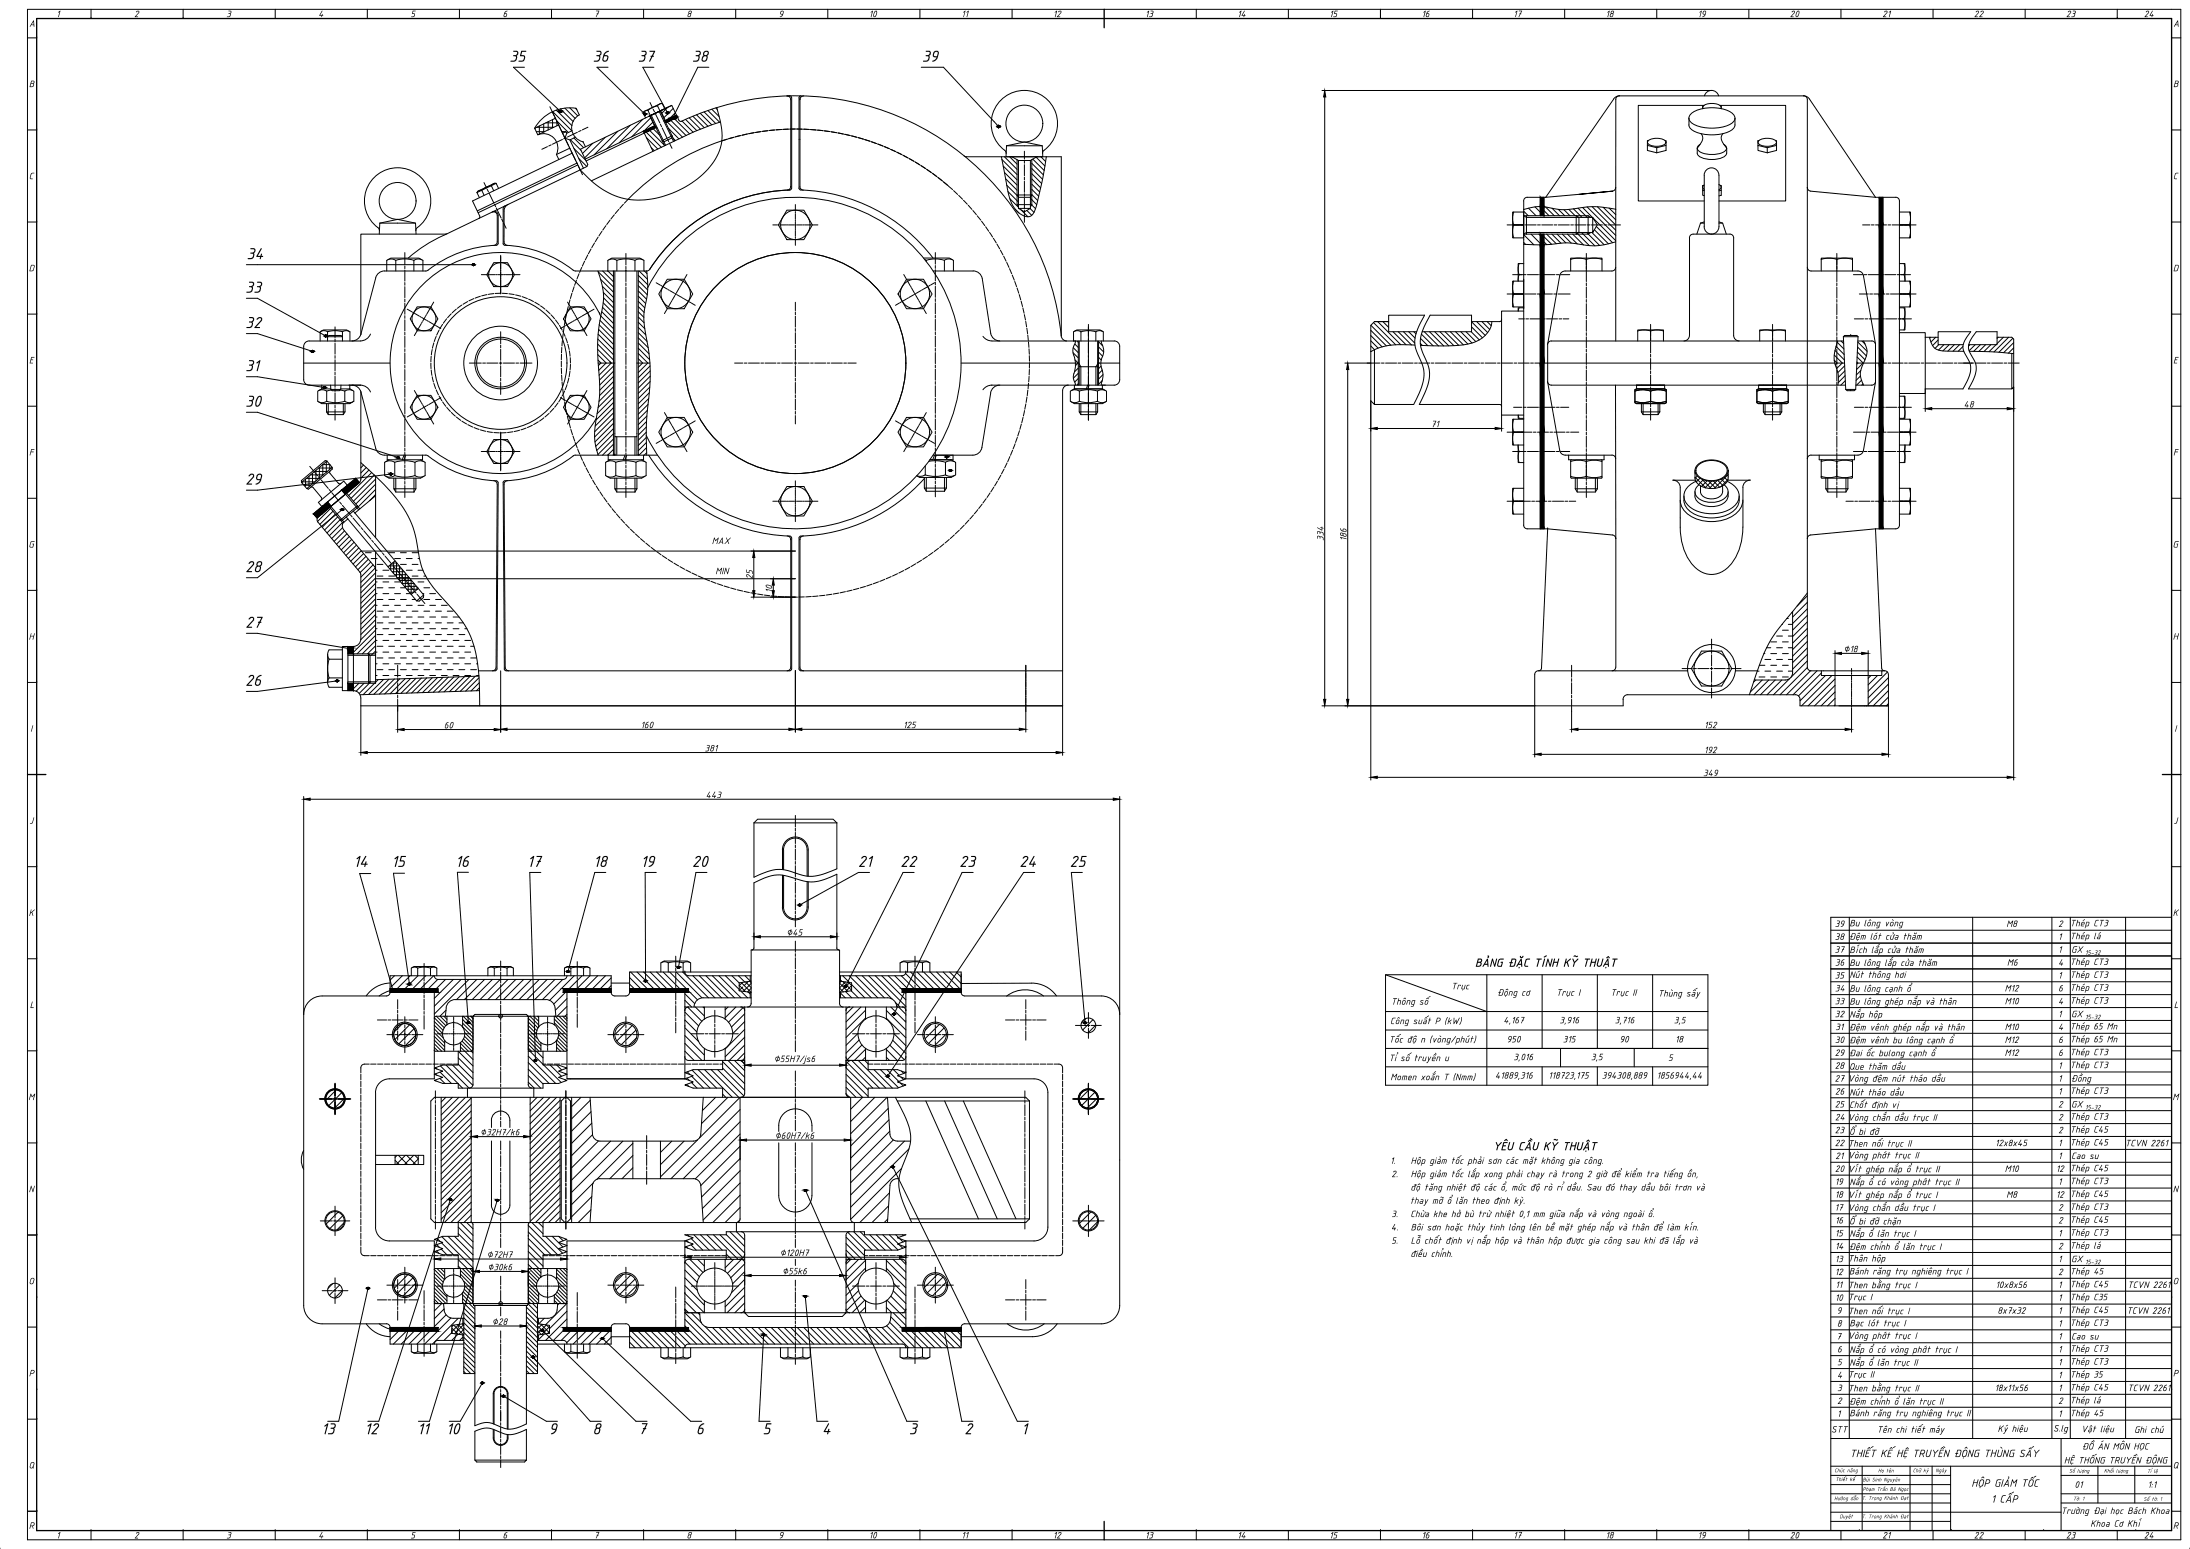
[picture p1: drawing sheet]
<svg xmlns="http://www.w3.org/2000/svg" width="1189mm" height="841mm" viewBox="0 0 1189 841" stroke-linecap="round" stroke-linejoin="round" font-family="sans-serif">
<defs><g id="words">
<g font-size="9.3">
<text x="276" y="34">35</text>
<text x="322" y="34">36</text>
<text x="346" y="34">37</text>
<text x="376" y="34">38</text>
<text x="500" y="34">39</text>
<text x="134" y="141">34</text>
<text x="133" y="159">33</text>
<text x="133" y="178">32</text>
<text x="133" y="202">31</text>
<text x="133" y="221">30</text>
<text x="133" y="263">29</text>
<text x="133" y="311">28</text>
<text x="133" y="341">27</text>
<text x="133" y="372">26</text>
<text x="192" y="471">14</text>
<text x="212" y="471">15</text>
<text x="247" y="471">16</text>
<text x="286" y="471">17</text>
<text x="322" y="471">18</text>
<text x="348" y="471">19</text>
<text x="376" y="471">20</text>
<text x="466" y="471">21</text>
<text x="489" y="471">22</text>
<text x="521" y="471">23</text>
<text x="553" y="471">24</text>
<text x="581" y="471">25</text>
<text x="174" y="779">13</text>
<text x="198" y="779">12</text>
<text x="226" y="779">11</text>
<text x="242" y="779">10</text>
<text x="298" y="779">9</text>
<text x="322" y="779">8</text>
<text x="346" y="779">7</text>
<text x="378" y="779">6</text>
<text x="414" y="779">5</text>
<text x="446" y="779">4</text>
<text x="493" y="779">3</text>
<text x="523" y="779">2</text>
<text x="554" y="779">1</text>
</g>
<g font-size="6.2">
<text x="1004" y="791">THIẾT KẾ HỆ TRUYỀN ĐỘNG THÙNG SẤY</text>
<text x="1070" y="807">HỘP GIẢM TỐC</text>
<text x="1081" y="816">1 CẤP</text>
</g>
<g font-size="5.4">
<text x="30" y="9">1</text>
<text x="73" y="9">2</text>
<text x="123" y="9">3</text>
<text x="173" y="9">4</text>
<text x="223" y="9">5</text>
<text x="273" y="9">6</text>
<text x="322" y="9">7</text>
<text x="373" y="9">8</text>
<text x="423" y="9">9</text>
<text x="472" y="9">10</text>
<text x="522" y="9">11</text>
<text x="572" y="9">12</text>
<text x="622" y="9">13</text>
<text x="672" y="9">14</text>
<text x="722" y="9">15</text>
<text x="772" y="9">16</text>
<text x="821" y="9">17</text>
<text x="871" y="9">18</text>
<text x="921" y="9">19</text>
<text x="972" y="9">20</text>
<text x="1022" y="9">21</text>
<text x="1071" y="9">22</text>
<text x="1121" y="9">23</text>
<text x="1164" y="9">24</text>
<text x="16" y="15">A</text>
<text x="1180" y="15">A</text>
<text x="16" y="47">B</text>
<text x="1180" y="47">B</text>
<text x="16" y="97">C</text>
<text x="1180" y="97">C</text>
<text x="16" y="147">D</text>
<text x="1180" y="147">D</text>
<text x="16" y="197">E</text>
<text x="1180" y="197">E</text>
<text x="1066" y="221">48</text>
<text x="777" y="232">71</text>
<text x="16" y="247">F</text>
<text x="1180" y="247">F</text>
<text x="718" y="294" transform="rotate(-90 718 294)">334</text>
<text x="731" y="294" transform="rotate(-90 731 294)">186</text>
<text x="15" y="297">G</text>
<text x="386" y="295">MAX</text>
<text x="1179" y="297">G</text>
<text x="388" y="312">MIN</text>
<text x="409" y="315" transform="rotate(-90 409 315)">25</text>
<text x="419" y="322" transform="rotate(-90 419 322)">10</text>
<text x="16" y="347">H</text>
<text x="1179" y="347">H</text>
<text x="1001" y="354">∅18</text>
<text x="241" y="396">60</text>
<text x="348" y="395">160</text>
<text x="490" y="395">125</text>
<text x="925" y="395">152</text>
<text x="16" y="397">I</text>
<text x="1180" y="397">I</text>
<text x="382" y="408">381</text>
<text x="925" y="409">192</text>
<text x="924" y="421">349</text>
<text x="383" y="433">443</text>
<text x="16" y="447">J</text>
<text x="1180" y="447">J</text>
<text x="16" y="497">K</text>
<text x="1179" y="497">K</text>
<text x="996" y="503">39</text>
<text x="1004" y="503">Bu lông vòng</text>
<text x="1089" y="503">M8</text>
<text x="1117" y="503">2 Thép CT3</text>
<text x="427" y="508">∅45</text>
<text x="1124" y="510">Thép lá</text>
<text x="996" y="510">38 Đệm lót cửa thăm</text>
<text x="1117" y="510">1</text>
<text x="996" y="517">37</text>
<text x="1004" y="517">Bích lắp cửa thăm</text>
<text x="1117" y="517">1</text>
<text x="1124" y="517">GX</text>
<text x="996" y="524">36</text>
<text x="1004" y="524">Bu lông lắp cửa thăm</text>
<text x="1089" y="524">M6</text>
<text x="1117" y="524">4 Thép CT3</text>
<text x="996" y="531">35</text>
<text x="1004" y="531">Nút thông hơi</text>
<text x="1117" y="531">1</text>
<text x="1124" y="531">Thép CT3</text>
<text x="788" y="537">Trục</text>
<text x="996" y="538">34</text>
<text x="1004" y="538">Bu lông cạnh ổ</text>
<text x="1088" y="538">M12</text>
<text x="1117" y="538">6 Thép CT3</text>
<text x="755" y="545">Thông số</text>
<text x="813" y="541">Động cơ</text>
<text x="845" y="541">Trục I</text>
<text x="874" y="541">Trục II</text>
<text x="900" y="541">Thùng sấy</text>
<text x="996" y="545">33</text>
<text x="1004" y="545">Bu lông ghép nắp và thân</text>
<text x="1088" y="545">M10</text>
<text x="1117" y="545">4 Thép CT3</text>
<text x="16" y="547">L</text>
<text x="1180" y="547">L</text>
<text x="755" y="556">Công suất P (kW)</text>
<text x="816" y="556">4,167</text>
<text x="847" y="556">3,916</text>
<text x="877" y="556">3,716</text>
<text x="909" y="556">3,5</text>
<text x="996" y="552">32</text>
<text x="1004" y="552">Nắp hộp</text>
<text x="1117" y="552">1</text>
<text x="1124" y="552">GX</text>
<text x="996" y="559">31 Đệm vênh ghép nắp và thân</text>
<text x="1088" y="559">M10</text>
<text x="1117" y="559">4 Thép 65 Mn</text>
<text x="754" y="566">Tốc độ n (vòng/phút)</text>
<text x="818" y="566">950</text>
<text x="848" y="566">315</text>
<text x="879" y="566">90</text>
<text x="909" y="566">18</text>
<text x="996" y="566">30 Đệm vênh bu lông cạnh ổ</text>
<text x="1088" y="566">M12</text>
<text x="1117" y="566">6 Thép 65 Mn</text>
<text x="821" y="576">3,016</text>
<text x="864" y="576">3,5</text>
<text x="905" y="576">5</text>
<text x="996" y="573">29 Đai ốc bulong cạnh ổ</text>
<text x="1088" y="573">M12</text>
<text x="1117" y="573">6 Thép CT3</text>
<text x="420" y="577">∅55H7/js6</text>
<text x="754" y="576">Tỉ số truyền u</text>
<text x="996" y="580">28 Que thăm dầu</text>
<text x="1117" y="580">1</text>
<text x="1124" y="580">Thép CT3</text>
<text x="755" y="587">Momen xoắn T (Nmm)</text>
<text x="812" y="586">41889,316</text>
<text x="841" y="586">118723,175</text>
<text x="870" y="586">394308,889</text>
<text x="899" y="586">1856944,44</text>
<text x="996" y="587">27 Vòng đệm nút tháo dầu</text>
<text x="1117" y="587">1</text>
<text x="1124" y="587">Đồng</text>
<text x="1124" y="594">Thép CT3</text>
<text x="15" y="597">M</text>
<text x="996" y="594">26</text>
<text x="1004" y="595">Nút tháo dầu</text>
<text x="1117" y="594">1</text>
<text x="1179" y="597">M</text>
<text x="996" y="601">25 Chốt định vị</text>
<text x="1117" y="601">2</text>
<text x="1124" y="601">GX</text>
<text x="996" y="608">24 Vòng chắn dầu trục II</text>
<text x="1117" y="608">2 Thép CT3</text>
<text x="261" y="616">∅32H7/k6</text>
<text x="996" y="615">23 Ổ bi đỡ</text>
<text x="1117" y="615">2 Thép C45</text>
<text x="421" y="618">∅60H7/k6</text>
<text x="996" y="622">22 Then nối trục II</text>
<text x="1083" y="622">12x8x45</text>
<text x="1117" y="622">1</text>
<text x="1124" y="622">Thép C45</text>
<text x="1154" y="622">TCVN 2261</text>
<text x="996" y="629">21 Vòng phớt trục II</text>
<text x="1117" y="629">1</text>
<text x="1124" y="629">Cao su</text>
<text x="755" y="632">1.</text>
<text x="766" y="632">Hộp giảm tốc phải sơn các mặt không gia công.</text>
<text x="755" y="639">2.</text>
<text x="766" y="639">Hộp giảm tốc lắp xong phải chạy rà trong 2 giờ để kiểm tra tiếng ồn,</text>
<text x="996" y="636">20 Vít ghép nắp ổ trục II</text>
<text x="1088" y="636">M10</text>
<text x="1116" y="636">12 Thép C45</text>
<text x="16" y="647">N</text>
<text x="766" y="646">độ tăng nhiệt độ các ổ, mức độ rò rỉ dầu. Sau đó thay dầu bôi trơn và</text>
<text x="996" y="643">19</text>
<text x="1004" y="643">Nắp ổ có vòng phớt trục II</text>
<text x="1117" y="643">1</text>
<text x="1124" y="643">Thép CT3</text>
<text x="1179" y="647">N</text>
<text x="765" y="654">thay mỡ ổ lăn theo định kỳ.</text>
<text x="996" y="650">18 Vít ghép nắp ổ trục I</text>
<text x="1089" y="650">M8</text>
<text x="1116" y="650">12 Thép C45</text>
<text x="996" y="657">17 Vòng chắn dầu trục I</text>
<text x="1117" y="657">2 Thép CT3</text>
<text x="755" y="661">3.</text>
<text x="766" y="661">Chừa khe hở bù trừ nhiệt 0,1 mm giữa nắp và vòng ngoài ổ.</text>
<text x="996" y="664">16 Ổ bi đỡ chặn</text>
<text x="1117" y="664">2 Thép C45</text>
<text x="755" y="668">4.</text>
<text x="766" y="668">Bôi sơn hoặc thủy tinh lỏng lên bề mặt ghép nắp và thân để làm kín.</text>
<text x="996" y="671">15</text>
<text x="1004" y="671">Nắp ổ lăn trục I</text>
<text x="1117" y="671">1</text>
<text x="1124" y="671">Thép CT3</text>
<text x="755" y="675">5.</text>
<text x="766" y="675">Lỗ chốt định vị nắp hộp và thân hộp được gia công sau khi đã lắp và</text>
<text x="264" y="683">∅72H7</text>
<text x="423" y="682">∅120H7</text>
<text x="766" y="682">điều chỉnh.</text>
<text x="996" y="678">14 Đệm chỉnh ổ lăn trục I</text>
<text x="1117" y="678">2 Thép lá</text>
<text x="265" y="690">∅30k6</text>
<text x="996" y="685">13 Thân hộp</text>
<text x="1117" y="685">1</text>
<text x="1124" y="685">GX</text>
<text x="425" y="692">∅55k6</text>
<text x="996" y="692">12 Bánh răng trụ nghiêng trục I</text>
<text x="1117" y="692">2 Thép 45</text>
<text x="15" y="697">O</text>
<text x="996" y="699">11 Then bằng trục I</text>
<text x="1083" y="699">10x8x56</text>
<text x="1117" y="699">1</text>
<text x="1124" y="699">Thép C45</text>
<text x="1155" y="699">TCVN 2261</text>
<text x="1179" y="697">O</text>
<text x="996" y="706">10 Trục I</text>
<text x="1117" y="706">1</text>
<text x="1124" y="706">Thép C35</text>
<text x="997" y="713">9 Then nối trục I</text>
<text x="1084" y="713">8x7x32</text>
<text x="1117" y="713">1</text>
<text x="1124" y="713">Thép C45</text>
<text x="1154" y="713">TCVN 2261</text>
<text x="267" y="719">∅28</text>
<text x="1124" y="720">Thép CT3</text>
<text x="997" y="720">8</text>
<text x="1004" y="720">Bạc lót trục I</text>
<text x="1117" y="720">1</text>
<text x="997" y="727">7 Vòng phớt trục I</text>
<text x="1117" y="727">1</text>
<text x="1124" y="727">Cao su</text>
<text x="997" y="734">6</text>
<text x="1004" y="734">Nắp ổ có vòng phớt trục I</text>
<text x="1117" y="734">1</text>
<text x="1124" y="734">Thép CT3</text>
<text x="997" y="741">5</text>
<text x="1004" y="741">Nắp ổ lăn trục II</text>
<text x="1117" y="741">1</text>
<text x="1124" y="741">Thép CT3</text>
<text x="16" y="747">P</text>
<text x="997" y="748">4 Trục II</text>
<text x="1117" y="748">1</text>
<text x="1124" y="748">Thép 35</text>
<text x="1180" y="747">P</text>
<text x="997" y="755">3 Then bằng trục II</text>
<text x="1083" y="755">18x11x56</text>
<text x="1117" y="755">1</text>
<text x="1124" y="755">Thép C45</text>
<text x="1155" y="755">TCVN 2261</text>
<text x="997" y="762">2 Đệm chỉnh ổ lăn trục II</text>
<text x="1117" y="762">2 Thép lá</text>
<text x="997" y="769">1</text>
<text x="1004" y="769">Bánh răng trụ nghiêng trục II</text>
<text x="1117" y="769">1</text>
<text x="1124" y="769">Thép 45</text>
<text x="994" y="778">STT</text>
<text x="1019" y="778">Tên chi tiết máy</text>
<text x="1084" y="777">Ký hiệu</text>
<text x="1115" y="777">S.lg</text>
<text x="1130" y="778">Vật liệu</text>
<text x="1159" y="778">Ghi chú</text>
<text x="1130" y="787">ĐỒ ÁN MÔN HỌC</text>
<text x="15" y="797">Q</text>
<text x="1120" y="795">HỆ THỐNG TRUYỀN ĐỘNG</text>
<text x="1179" y="797">Q</text>
<text x="1126" y="808">01</text>
<text x="1166" y="808">1:1</text>
<text x="1119" y="822">Trường Đại học Bách Khoa</text>
<text x="16" y="830">R</text>
<text x="1135" y="829">Khoa Cơ Khí</text>
<text x="1180" y="830">R</text>
<text x="30" y="835">1</text>
<text x="73" y="835">2</text>
<text x="123" y="835">3</text>
<text x="173" y="835">4</text>
<text x="223" y="835">5</text>
<text x="273" y="835">6</text>
<text x="322" y="835">7</text>
<text x="373" y="835">8</text>
<text x="423" y="835">9</text>
<text x="472" y="835">10</text>
<text x="522" y="835">11</text>
<text x="572" y="835">12</text>
<text x="622" y="835">13</text>
<text x="672" y="835">14</text>
<text x="722" y="835">15</text>
<text x="772" y="835">16</text>
<text x="821" y="835">17</text>
<text x="871" y="835">18</text>
<text x="921" y="835">19</text>
<text x="972" y="835">20</text>
<text x="1022" y="835">21</text>
<text x="1071" y="835">22</text>
<text x="1121" y="835">23</text>
<text x="1164" y="835">24</text>
</g>
<g font-size="3.8">
<text x="1132" y="518">15-32</text>
<text x="1132" y="553">15-32</text>
<text x="1132" y="602">15-32</text>
<text x="1132" y="686">15-32</text>
</g>
<g font-size="3.1">
<text x="996" y="799">Chức năng</text>
<text x="1019" y="799">Họ tên</text>
<text x="1038" y="799">Chữ ký</text>
<text x="1051" y="799">Ngày</text>
<text x="1123" y="800">Số lượng</text>
<text x="1142" y="800">Khối lượng</text>
<text x="1166" y="800">Tỉ lệ</text>
<text x="996" y="804">Thiết kế</text>
<text x="1011" y="804">Bùi Sinh Nguyên</text>
<text x="1011" y="810">Phạm Trần Bá Ngọc</text>
<text x="996" y="815">Hướng dẫn T. Trọng Khánh Đạt</text>
<text x="1125" y="815">Tờ: 1</text>
<text x="1164" y="815">Số tờ: 1</text>
<text x="999" y="824">Duyệt</text>
<text x="1011" y="824">T. Trọng Khánh Đạt</text>
</g>
</g></defs>
<!-- layer: AM_0 -->
<g fill="none" stroke="#000" stroke-width=".54">
<path d="M362 59l-10 4 7-3M365 57l-12 6 2 5M429 54h.1M434 54v47l1 2h1M435 52l-1 1v49M436 52a2 2 0 0 0-2 2M879 52l-1 1-1 1v131M879 52h100l2 1v309l1 2h1h41l1 2v17h-48v-3M879 52l-2 1-1 1-37 53M924 58h.1M925 59a3 3 0 0 1 4-3h1a3 3 0 0 1 4 3M925 57l-1 1v1"/>
<path d="M925 57h-36v52h36M925 52a4 4 0 0 1 4-3 4 4 0 0 1 4 3M934 57h35v52h-36M934 57v1v1M979 52l2 1 1 1 36 53M292 73a8 8 0 0 1 9 2 8 8 0 0 1 1 9M302 64l-12 6 2 3 11-5M305 71h2M308 72l-1 3 2 1M311 71l-3 1-1-1-2 1M312 75l-3 1 8 15M314 62a8 8 0 0 0-4 8 8 8 0 0 0 6 7l2 3"/>
<path d="M315 62l-2-3a22 22 0 0 0-23 11M349 71l5 11M356 68l-38 18M356 69l-38 18M359 60l2 6M366 77l-1-3-6 2 1 1 1 2M367 63l-6 3M368 64l-7 3M373 74l-52 24M391 66l-19 8M392 76a127 127 0 0 0-51 32M546 79v6h3"/>
<path d="M546 79l10-2 10 2v6h-17M546 79h20M894 79v3l5 1M894 76v3l5 1M894 76h.1M895 76a7 7 0 0 1 9 1 7 7 0 0 1-10 0zM895 76h-1M904 76v3l-5 1M904 79v3l-5 1M917 64a9 9 0 0 0 9 5 18 18 0 0 0 15-3l1-2M917 64a8 8 0 0 1 8-5 18 18 0 0 1 16 4l1 1M917 64v4a9 9 0 0 0 9 5 18 18 0 0 0 15-4l1-5"/>
<path d="M923 78a2.4 2.4 0 0 0-2 3 2.4 2.4 0 0 0 3 2l6 1a8 8 0 0 0 7-3l-1-3M923 73l1 1a7 7 0 0 1-3 6v3a9 9 0 0 0 11 3 5 5 0 0 0 5-2 5 5 0 0 0-1-6l-2-3 1-2M954 76h.1M954 79v3l5 1M954 76v3l5 1M955 76a7 7 0 0 1 9 1 7 7 0 0 1-10 0zM955 76h-1M964 76v3l-5 1M964 79v3l-5 1M269 100l-10 5M302 84l1 3M309 80l-7 4"/>
<path d="M311 83l-54 26 3 8v2M313 89l-54 25M314 90l-54 26M523 85h2h51v97M546 83a18 18 0 0 1-5-26 18 18 0 0 1 26-4 18 18 0 0 1 2 27l-3 2v1M549 85l4 2h6l4-2M899 80v3M904 82h.1M926 92a4 4 0 0 1 5-1 4 4 0 0 1 2 4v28a4 4 0 0 1-4 4 4 4 0 0 1-4-4v-28zM959 80v3M964 82h.1M260 119l59-29v-1l-4-8 50-24 4 9a144 144 0 0 1 60-14v51a97 97 0 0 0-77 44h-22"/>
<path d="M260 119l-26 12-12 9M267 115a2 2 0 0 1 3 2v14l-1 2h-1M268 115a2.1 2.1 0 0 1 2 2v16a67 67 0 0 0-38 14M274 112l-1 1v20a67 67 0 0 1 38 14M276 111l-2 1v2v17v2h2M429 101h.1M429 101v-47a2 2 0 0 0-2-2 145 145 0 0 1 149 130M429 101v2h-2M434 102v1a96 96 0 0 1 72 37M434 102h.1M552 111h8M553 113h6l-3 2z"/>
<path d="M553 107v6M559 107v6M829 107l-2 2v8M829 107h10M836 107v10M838 107v10M857 106l-18 1M857 118h8M862 117v10M865 118l2 4-2 4zM877 102v1l-2 1-18 2 18-2M924 101h.1"/>
<path d="M924 103v3h1M924 101v2h1M925 101h-1M925 100l-1 2 1 1M933 100l1 1-1 2M934 101v2l-1 1M934 106h.1M934 103v3h-1M981 102l1 1 1 1 35 3M1018 107h11M1020 107v180M1022 107v180"/>
<path d="M1029 107l2 1v1v176l-1 2h-12M206 125a18 18 0 0 1-5-26 18 18 0 0 1 26-4 18 18 0 0 1 2 27l-3 2v1M206 121h20v6M206 121l10-2 10 2M206 121v6M243 127h-47v55M827 127v158l2 2h11M836 127v160M838 127v160M857 126h8M923 121h2M923 121l-2 6"/>
<path d="M925 120l-2 1M933 120l2 1 2 6M933 121h2M209 147a5 5 0 0 0-5 4l-8 30a5 5 0 0 1-5 4M210 147v-6l2-1h15l3 1v6M211 141h1h3M215 141h5h5M215 141v6M225 141v6M229 141h-2h-2M232 147h-1h-22M311 147h19"/>
<path d="M330 147v-6l2-1h15l3 1v6M331 141h1h3M333 147v100M334 147v90h12v-90M335 141h5h5M335 141v6M345 141v6M347 147v100M349 141h-2h-2M352 156a90 90 0 0 1 137-28 90 90 0 0 1-2 140 90 90 0 0 1-136-32M501 140h14l3 1v6M502 141h1"/>
<path d="M503 141h5h5M503 141v1M507 147h21M513 141v6M517 141h-2h-2M528 147a5 5 0 0 1 5 4l5 30M825 143l-1 3 1 3M825 149h2M827 143h-3v10l1-4M877 145l-1 2h-1h-25l-2 1-1 2-7 37M981 145l1 2h1h26l2 1 1 2 6 37M1031 143h3v10v-4"/>
<path d="M1031 149h3M1034 143v3v3M326 172a60 60 0 0 0-90-23 60 60 0 0 0-4 93 60 60 0 0 0 92-15M754 175h-8l-2 2v41l2 2v-30M773 171h-19v9h15M776 171h23v9h-27M815 174l-1 1h-15M825 167l-1 2v-2h3M827 169h-12v56h12M1031 167h3v12h-3M1031 173h3M1034 167v3v3"/>
<path d="M1034 173v3v3M165 188v18l1 2 2 1h28M165 197h47M179 182h6l1 1h-8zM201 181a6 6 0 0 1-5 4h-28l-2 1-1 2M272 197h.1M325 197h9M346 197h7M522 197h64M534 183a6 6 0 0 0 4 2h67l2 1 1 2M538 181a5 5 0 0 0 5 4M576 182l1 2 2 1"/>
<path d="M585 185v24M596 197h12M596 185v24M608 188v18l-1 2-2 1h-14M840 197h161M914 185l2-1 1-2v-53l1-1 1-1h20l2 1v54l1 2 2 1M1001 183h8M1001 183v-1h7l1 1M1001 183l1 28M1001 185h-159l-2 2v20l1 2h1h160M1005 182h.1M1008 197h10"/>
<path d="M1009 185h7l2 1v21l-1 2h-10M1009 183l-2 28M1031 181h14v2M1045 183v31h-14M1045 183h7M1070 180h-18v7h14M1073 180h11v7h-15M1084 183h8l1 1v26l-1 1v-19M175 211h5M179 209l1 2v1h4l1-1v-2M180 211h5M185 211h5"/>
<path d="M191 209a5 5 0 0 1 5 4l8 30a5 5 0 0 0 5 4h22M196 209a6 6 0 0 1 5 4M196 213v47l-1 2M538 209h52M538 209a6 6 0 0 0-4 3M543 209a5 5 0 0 0-5 4l-5 30a5 5 0 0 1-5 4h-21M577 212v171h-381v-4a4 4 0 0 0-4-4M580 209l-2 1-1 2M746 220h21M770 220h44l1 1M840 207l7 38 1 2h2M877 209v83"/>
<path d="M1002 211l1 1h4v-1M1002 211h5M1005 212h.1M1018 207l-6 38-2 2h-1M1031 215h3v12h-3M1034 215v3v3M1045 211h21M1069 211h23M825 227l-1-2v2h3M1031 221h3M1034 221v3v3M177 250l3 4"/>
<path d="M179 256v1l5 5h1M204 259v33M209 251v7l2 2h17l3-2v-7M209 251l4-1a2.5 2.5 0 0 0 3 0h5l4 1M210 247v3h8l1-3M214 260v5M214 251v7M220 247l-1 3h10v-3M225 258l-5 1-6-1-2 1h-3M225 258l2 1h3M225 251v7M226 260v5l-1 2h-10l-1-2h12"/>
<path d="M230 251l-3-1-2 1M231 247a72 72 0 0 0 39 14v1M312 247a72 72 0 0 1-39 14v1M312 247h27l-1 3h-8v-3M329 251v7l2 2h17l3-2v-7M329 251l3-1 2 1M334 258l-2 1h-3M334 258l5 1 6-1M334 251l6-1 5 1M334 251v7M345 258l2 1h3M345 251v7"/>
<path d="M349 247v3h-10l1-3h17M350 251l-3-1-2 1M352 247a95 95 0 0 0 77 44l1 72-1 1h-154l-1-1-1-101M502 260a96 96 0 0 1-68 31v72v1h143M502 259v6M502 258l5 1 6-1M502 253v5M504 250h5l4 1M507 247l-1 3M508 247l-1 3M513 258l2 1 3-1M513 251v7"/>
<path d="M514 259v6l-1 2h-10l-1-2h12M516 250l3 1v7l-3 1h-17l-1-1 2 1 2-1M517 247v3h-12M518 251l-3-1-2 1M825 245l-1-3v9h3M825 245l-1 3 1 3M825 245h2M850 247h25M852 250h19M875 247l1 1 1 1M920 256v3a9 9 0 0 0 12 6 7 7 0 0 0 6-6v-3M922 252a11 11 0 0 1 16 2 6 6 0 0 1-6 7 9 9 0 0 1-12-6z"/>
<path d="M922 253a11 11 0 0 1 15 1 6 6 0 0 1-7 7 8 8 0 0 1-9-6zM983 247l-1 1-1 1M983 247h26M988 250h19M1031 245h3M1034 245v-3v9h-3M1034 245v3v3M164 261l13-11-13 12zM164 262l3 3M167 265l13-11v1l-13 11zM169 265h1l4 5M170 279l23-19 2 2-23 19z"/>
<path d="M174 270v1M188 268l6 7M189 264l-2-3-14 12 2 2M192 278l1 1M193 279l37 44M194 276l1 1M194 275l-9 7-6-7M194 275v1l-6 5M195 262l-22 19-1 1 1 1 23 28M203 270l-10 9M204 268l-1 2M268 261l1 1 1 1"/>
<path d="M270 263l-1 99v2h-2M270 262v101l-1 1h-9M276 261l-2 1v1v99l1 2h1M334 265h12l-1 2h-10zM908 261a4 4 0 0 1 4 4v21a26 26 0 0 0 13 25 14 14 0 0 0 18-9 39 39 0 0 0 3-21v-16a4 4 0 0 1 4-4M908 261h12M912 272a14 14 0 0 0 14 11 18 18 0 0 0 20-9v-2M914 269a11 11 0 0 0 10 12 17 17 0 0 0 20-7v-5M920 269a9 9 0 0 0 12 6 7 7 0 0 0 6-6M920 267v2M921 261a8 8 0 0 0-4 14 20 20 0 0 0 26-2 8 8 0 0 0-5-12M922 263a5 5 0 0 0-2 6 5 5 0 0 0 5 3 10 10 0 0 0 13-4v-3l-2-2"/>
<path d="M923 264v3a7 7 0 0 0 12 2v-5M938 261h12M938 267v2M186 282l1 1M186 288l17 20 1 1M188 281l-2 1h-1M188 281l1 1M189 282l-3 2v2l1 2M189 282l37 44M204 300v71M427 291l2 1v1M429 293h.1"/>
<path d="M429 293v69v2h-2M434 293h.1M434 293v69l1 2h1M436 291l-1 1-1 1M840 287l-3 76v1h-2M840 287l35 3M875 290l2 1v1M877 292h.1M877 292v70v2h-2M981 292h.1M1018 287l-35 3-1 1-1 1M1018 287l3 76 1 1h1"/>
<path d="M195 311l1 1v35a4 4 0 0 1-4 4M214 305l-3 3M227 320l-4 3M226 326l4-3v1l-2 2zM973 332v33a4 4 0 0 1-4 4h-17M178 355v16M179 358h7M186 351h3v24h-3zM186 353h-7a4 4 0 0 0 0 5l-1 5 1 5M189 356h3M189 355h11M189 351h3"/>
<path d="M192 351v24M201 356l-1-1v16l1-1M201 356h3M201 356v14M924 354h11l5 9-5 9h-11l-6-9zM179 368a4 4 0 0 0 0 5h7M179 368h7M189 370h3M189 371h11M189 375h3M201 370h3M260 367l-56 2"/>
<path d="M260 375l-65 2M881 380l1-2 2-1h91l1 1 1 2M916 364h-81l-2 2v17h48v-3M942 364h12M989 364v3h33v-3M996 367v16M1014 367v16M409 447l2-2h41l2 2M409 447h45M409 447v29M454 447v25M195 474h6"/>
<path d="M214 474h6M409 479v36l-1 1M425 475v17a7 7 0 0 0 7 7 7 7 0 0 0 7-7v-13M425 472v-11a7 7 0 0 1 7-7 7 7 0 0 1 7 7v15M425 475v17a6 6 0 0 0 7 7 6 6 0 0 0 6-7v-13M425 472v-11a6 6 0 0 1 7-6 6 6 0 0 1 6 6v15M454 475v40l1 1M1004 498v283M1071 498v283M1114 498v283M1124 498v283M1154 498v283"/>
<path d="M1179 498h-185v333M455 516h1v29l2 2M455 516h-47v29l-1 1-1 1M212 534a16 16 0 0 0-13 7M212 537h26v2h-26zM223 530v-4l2-1h11l1 1v4M224 525h1l2 1M227 526l4-1 3 1M227 526v4M234 526v4M236 530v1l2 1h68l1-1 1-1M236 539v47h-25a7 7 0 0 0-7 7v73a8 8 0 0 0 7 8h25v47"/>
<path d="M237 525h-2l-1 1M265 530v-4l1-1h11l2 1v4M265 525h2l1 1M268 526l4-1 3 1M268 526v4M275 526v4M278 525h-1l-2 1M306 530v-4l2-1h11l1 1v4M307 525h1l2 1M308 539v31M310 526l4-1 3 1M310 526v4"/>
<path d="M317 526v4M320 525h-2l-1 1M332 539v1l2 1h6l2-2M332 539v-9h-120v9l-2 2h-35a10 10 0 0 0-10 10v158a10 10 0 0 0 10 10h35l2 1v10h40M332 537h-26v2h26M332 534h10M342 537h32v2h-2M359 528v-5l2-1h12l2 1v5M359 523l2-1 2 1M363 523v5M363 523l3-1 5 1M371 523v5"/>
<path d="M372 528v1l2 1h34M372 539v35M374 523l-1-1-2 1M407 533l-6 1v4l6 1v3M407 539h1M407 533h1M407 530v3M408 528h-66v11h30M456 528h66v11h-32v-2h32v2M456 539h.1M456 533h.1M456 533l6 1v4l-6 1v3"/>
<path d="M456 530v3M489 528v-5l1-1h13l2 1v5M489 523l2-1 2 1M492 528l-1 1-1 1h-34M492 539v35M493 523l3-1 5 1M493 523v5M501 523v5M504 523l-1-1-2 1M522 539v1l2 1h74a10 10 0 0 1 10 10v158a10 10 0 0 1-10 10h-74h-2v2M522 534h38a16 16 0 0 1 14 7M522 529v10"/>
<path d="M752 529h175v60h-175zM752 529l55 20M807 529v60M837 529v40M867 529v40M897 529v40M236 559l5 5M236 557l4 4M236 555l5 4M236 553l5 5M237 552l5 5M239 552l4 3"/>
<path d="M241 552l2 1M243 556a6 6 0 0 0-2 9M243 556a6 6 0 0 1 8 2M243 552v4M246 552v2M246 554v1M246 555v3M246 559h.1M246 560v3M247 543a5 5 0 0 0-5 4v5M247 543h49M251 558a6 6 0 0 1-1 8 6 6 0 0 1-9-1"/>
<path d="M251 552h-14l-1 1M251 558l6 5M251 556l6 5M251 554l6 5M251 552l6 5M253 552l4 3M255 552l2 1M256 552l1 1M256 552h1v37l-1 1-1 1M256 552h-5v6M257 552l1-1h28l1 1zM287 559l5 5"/>
<path d="M287 557l4 4M287 555l4 5M288 552l4 4M288 552l-1 1 5 5M288 552h-1v37v1l2 1M288 552h4v6M290 552l2 2M292 552h.1M292 558a6 6 0 0 0 2 8M292 552h15l1 1M296 543a5 5 0 0 1 5 4l1 5M297 552v2"/>
<path d="M297 554v1M297 555v3M297 559h.1M297 560v3M301 556a6 6 0 0 0-9 2M301 556a6 6 0 0 1 1 9M301 552v4M301 555l7 7M301 553l7 7M301 552l7 6M303 560l5 4M303 552l5 4"/>
<path d="M305 552l3 2M372 547h2M374 547h-2v1M374 547h8v6M382 553a10 10 0 0 0 0 16M382 547h20M394 547v6M394 553a10 10 0 0 0-12 0M394 553a10 10 0 0 1 0 16M408 542h-26a5 5 0 0 0-5 5M456 542h26a5 5 0 0 1 5 5M459 547v47l1 1 1 1"/>
<path d="M470 553a10 10 0 0 0 0 16M470 547h20M470 553v-6h-66v47v1l-2 1M481 547v6M481 553a10 10 0 0 0-11 0M481 553a10 10 0 0 1 0 16M490 547h1l1 1M490 547h2M752 559h175M752 549h175M236 570v1h5M236 569l2 2"/>
<path d="M236 567l4 4M236 565l5 5M236 563l5 5M236 561l5 5M237 561h2M239 561h1M240 561h3M241 571h15M241 565v6M244 561h.1M245 561h3M246 563v1"/>
<path d="M246 564v3M246 568h.1M246 569v1M248 561h1M249 571v7h-9l-4 2 4 2-4 1 4 2-4 2 4 1h9v3h46v-3h8l5-1-5-2 5-2-5-1 5-2-5-2h-8v-7M249 561h3M250 566v5M250 570v1M250 568l2 3M250 566l4 5M251 565l5 6M252 564l5 5"/>
<path d="M252 563l5 4M252 561l5 4M253 561h.1M254 561h1M256 571h1M257 570l-1 1M287 570l1 1M287 571h7M287 569l2 2M287 567l4 4M287 565l6 6M287 563l7 7"/>
<path d="M287 561l7 7M288 561h2M290 561h1M291 561h3M294 566v5M295 561h.1M296 561h3M297 563v1M297 564v3M297 568h.1M297 569v1M299 561h1"/>
<path d="M300 561h3M302 565a6 6 0 0 1-8 1M302 565v6M302 569l2 2M302 567l4 4M302 565l6 5M303 563l5 5M303 562l5 4M304 561h.1M305 561h1M308 570l-1 1h-13M308 570v16h64v-12"/>
<path d="M382 569v7h-9l-1-2M382 576h20M392 576v5h-16l-4 1 4 2-4 2M394 569v7M394 569a10 10 0 0 1-12 0M401 576h2l1 3M459 576h12v5h16l5 1-5 2 5 2h69a8 8 0 0 1 8 7v73a8 8 0 0 1-8 8h-69M462 576h-2l-1 3M470 569v7h-9M481 569v7M481 569a10 10 0 0 1-11 0M492 574l-1 1-1 1h-20"/>
<path d="M492 574v12l-5 1 5 2-5 2h-16v5M752 569h175h-120M752 579h175M837 579v10M847 569v10M867 579v10M887 569v10M897 579v10M239 596v68M254 591v5M256 596v68l1 1v43h-1M290 591v5"/>
<path d="M304 596v68M308 586h64M320 596l2 20a4 4 0 0 0 4 4h50a4 4 0 0 0 4-4l2-20M372 586l4 1-4 2 4 2h16v5M402 596v66l-1 1-1 1v5M462 596v66v1l2 1v5M482 596l1 20M487 598h72M559 598l-2-2h-250l-2 2v64l2 2M559 598v64M267 612v-4a5 5 0 0 1 5-5 5 5 0 0 1 5 5v4M267 619v35a5 5 0 0 0 5 5 5 5 0 0 0 5-5v-35"/>
<path d="M344 620v20M359 620v20M423 614a10 10 0 0 1 10-12 10 10 0 0 1 8 12M483 616a4 4 0 0 0 4 4M487 620h7M165 625a11 11 0 0 0 0 10M204 627h26v5h-26M214 627v5M227 627v5M441 620v29a9 9 0 0 1-9 9 9 9 0 0 1-9-9v-28M487 640a4 4 0 0 0-4 4M487 640h1"/>
<path d="M322 644a4 4 0 0 1 4-4h50a4 4 0 0 1 4 4M322 644l-2 20M380 644l2 20M483 644l-1 20M249 664v7h-9l-4 2 4 2-4 1 4 2-4 2 4 1h9v8M288 664l-1 1v43h1M295 664v7h8l5 2-5 2 5 1-5 2 5 2-5 1h-8v8M372 674l4-2-4-2h22v-1h75v1h23l-5 2 5 2M372 674l4 1-4 2 4 2h18v5M372 674h-64v47M372 674v47M402 669h2v2v42"/>
<path d="M461 669h-1l-1 2v42M492 674l-5 1 5 2-5 2h-18v5M492 674v47M494 662h65M559 662l-2 2h-321l-2-2v-64l2-2h72l2 2v64l-2 2M236 689l5 6M236 691l5 5M236 693l4 5M236 695l4 5M236 697l7 7M236 699l7 7M237 698h2"/>
<path d="M237 689l4 4M239 698h1M239 689l2 2M240 698h3M241 689h.1M241 695a6 6 0 0 1 9-2 6 6 0 0 1 1 9 6 6 0 0 1-8 1M241 695a6 6 0 0 0 2 8M241 689v6M244 698h.1M245 698h3M246 689v2M246 691v1"/>
<path d="M246 692v3M246 696h.1M246 697v3M248 698h1M249 698h3M250 689h-14M250 689v4M250 689h7M250 690l7 7M250 692l7 7M251 689l6 6M252 696l5 5"/>
<path d="M252 698l5 5M253 698h.1M253 689l4 4M254 698h1M255 689l2 2M256 689l1 1M287 696l5 6v6h-4M287 689h1M287 690l5 5M287 692l4 5M287 694l4 5M287 698l5 6"/>
<path d="M287 689l6 5M288 689l-1 1M288 689h14M288 698h2M289 689l5 4M290 698h1M291 698h3M291 689l3 2M293 689h1M294 693a6 6 0 0 0-2 9 6 6 0 0 0 9 1M294 693a6 6 0 0 1 8 2M294 689v4"/>
<path d="M295 698h.1M296 698h3M297 689v2M297 691v1M297 692v3M297 696h.1M297 697v3M299 698h1M300 698h3M302 695a6 6 0 0 1-1 8M302 689h5h1M302 689v6"/>
<path d="M302 689l6 6M302 691l6 6M302 693l6 6M303 696l5 5M303 698l5 5M304 698h.1M304 689l4 4M305 698h1M306 689l2 2M372 686l1-2h9v6M382 690a10 10 0 0 0 0 16M382 690a10 10 0 0 1 12 0"/>
<path d="M382 684h20M394 684v6M394 690a10 10 0 0 1 0 16M404 681v2l-3 1M459 681l1 2 2 1M461 684h9v6M470 690a10 10 0 0 0 0 16M470 690a10 10 0 0 1 11 0M470 684h20h1l1 2M481 684v6M481 690a10 10 0 0 1 0 16M199 719a16 16 0 0 0 13 7"/>
<path d="M236 707l1 1h14M236 701l6 7M236 703l4 5M236 705l2 3M241 711a5 5 0 0 0 5 5h6M242 708h-6h5v3M243 703v5M246 700v1M246 701v3M246 705h.1M246 706v1M251 702v6h5"/>
<path d="M251 703l5 5M251 705l3 3M251 707l1 1v38h6M251 719l-6 1v4l6 1v3M251 719h1M251 716v3M252 701l5 6-1 1M252 700l5 5M257 708h30l-1 1h-29zM257 709h1v65M257 709h29v64M287 707l1 1"/>
<path d="M287 700l5 6M287 702l5 6M287 704l3 4M287 706l1 2M292 719h.1M292 708v38h-6M292 719l6 1v4l-6 1v3M292 716v3M292 708h16M297 700v1M297 701v3M297 705h.1"/>
<path d="M297 706v1M301 703v5M301 704l4 4M301 706l2 2M302 703l5 5 1-1M302 702l6 5M303 708l-1 3a5 5 0 0 1-5 5h-5M303 700l5 5M372 713h8v3a5 5 0 0 0 5 5M382 706a10 10 0 0 0 12 0M382 713h20M382 706v7h-9l-1-2"/>
<path d="M394 706v7M404 713h55l-2 2h-51zM470 706a10 10 0 0 0 11 0M470 713h20M470 706v7h-9M481 706v7M484 713l-1 3a5 5 0 0 1-5 5h-93M490 713h2M492 711l-1 1-1 1M574 719a16 16 0 0 1-14 7h-38M212 721h26v2h-26zM223 730v4l2 1h11l1-1v-4"/>
<path d="M227 734h-2h-1M227 734h4h3M227 730v4M234 734h1h2M234 730v4M251 725h1M252 728h-14h-2v2M292 728h14h1l1 2M292 725h.1M306 730v4l2 1h11l1-1v-4M310 734h-2h-1M310 734h4h3"/>
<path d="M310 730v4M317 734h1h2M317 730v4M332 721l1-2h7h1l1 2M332 721h-26v2h26M332 721v9h-40M332 726h10M359 732v5l2 1h12l2-1v-5M363 732v5M363 737h4h4M363 737h-2h-2M371 737h2h1"/>
<path d="M371 732v5M372 732v-2h2h116h1l1 2M372 721h-30v11h180v-11h-30M372 721h2v2h-32M424 732v5l1 1h13l2-1v-5M428 737h4h4M428 737h-2h-2M428 732v5M436 737h2h1M436 732v5M489 732v5l1 1h13l2-1v-5M492 721h-2v2h32v-2"/>
<path d="M493 737h4h4M493 737h-2h-2M493 732v5M501 737h2h1M501 732v5M522 721v10M258 777v16M286 776v17M375 772h6M443 772h6M552 772h6M994 771h185"/>
<path d="M258 793h28l-1 1h-26zM994 796h185M994 781h185M1011 796v35M1037 796v35M1049 796v35M1059 796v35M1119 781v50M1139 796v20M1159 796v20M994 801h65M1119 816h60"/>
<path d="M1119 811h60M1119 801h60M1059 821h60"/>
<circle cx="556" cy="67" r="10"/>
<circle cx="216" cy="109" r="10"/>
<circle cx="272" cy="197" r="20"/>
<circle cx="432" cy="197" r="60"/>
<circle cx="929" cy="363" r="10"/>
<circle cx="929" cy="363" r="13"/>
<circle cx="272" cy="552" r="1"/>
<circle cx="591" cy="557" r="4"/>
<circle cx="220" cy="562" r="6"/>
<circle cx="220" cy="562" r="7"/>
<circle cx="340" cy="562" r="6"/>
<circle cx="340" cy="562" r="7"/>
<circle cx="508" cy="562" r="6"/>
<circle cx="508" cy="562" r="7"/>
<circle cx="182" cy="597" r="5"/>
<circle cx="591" cy="597" r="5"/>
<circle cx="182" cy="663" r="5"/>
<circle cx="591" cy="663" r="5"/>
<circle cx="220" cy="698" r="7"/>
<circle cx="220" cy="698" r="6"/>
<circle cx="340" cy="698" r="7"/>
<circle cx="340" cy="698" r="6"/>
<circle cx="508" cy="698" r="7"/>
<circle cx="508" cy="698" r="6"/>
<circle cx="182" cy="701" r="4"/>
<circle cx="272" cy="708" r="1"/>
</g>
<!-- layer: AM_8N -->
<g fill="none" stroke="#000" stroke-width=".54">
<path d="M302 60l8 8M304 59l7 7M307 59l5 5M309 59l5 4M312 59l1 1M363 58l-4 3M365 59l-2 2M386 59l4 4M389 59h.1M300 61l10 10M302 66l7 6M305 71h.1"/>
<path d="M310 76l5 6M312 75l5 5M316 77h1M322 78l-6 5M329 75l-12 11M335 71l-12 13M342 68l-13 13M349 65l-13 13M351 72l8 8M351 75l6 6M353 71l8 8M353 64l-10 10"/>
<path d="M354 66l-4 5M355 70l3 3M362 66l9 8M363 62l-3 2M363 70l6 5M364 65l8 9M366 75l1 1M366 64l8 9M367 61l-4 4M370 66l6 6M372 65l6 6M374 64l6 6"/>
<path d="M376 63l6 6M378 62l6 7M380 62l6 6M382 61l7 6M384 60l7 6M312 81l6 6M314 86l5 4M353 80l2 2M544 87l8 8M545 90l7 8M545 85l7 7M545 94l7 6"/>
<path d="M546 97l6 6M548 85l4 4M560 100l4 4M560 97l5 5M560 94l5 6M560 92l6 5M560 89l6 6M561 86l6 7M562 85l5 5M565 85l3 3M568 85h.1M546 101l7 5"/>
<path d="M547 104l6 6M548 108l5 5M551 114l2 2M554 114l4 4M557 114l3 3M559 113l2 2M559 111l3 2M559 108l4 3M560 106l3 3M560 103l4 4M827 115l3 2M830 113l4 4"/>
<path d="M833 112l3 3M838 114l3 3M839 112l5 5M843 113l4 4M846 114l3 3M849 114l3 3M852 114l3 3M854 113l5 5M857 113l5 5M859 113l5 5M862 112l15 16M864 112l13 13"/>
<path d="M865 118l12 13M867 112l10 10M870 113l7 6M874 113l3 4M877 114h.1M827 132l1 1M827 127l6 6M831 127l5 5M835 127l1 1M838 131l2 2M838 129l4 4M840 127l5 5"/>
<path d="M842 127l5 5M845 127l5 5M848 127l5 5M851 127l5 5M854 127l6 6M856 127l7 6M858 126l8 7M861 126l7 7M864 126l7 7M866 125l7 7M867 123l8 9M325 148l8 8"/>
<path d="M326 152l7 7M327 155l6 6M327 147l6 6M328 159l5 5M330 147l3 3M333 147h.1M347 158l4 4M347 155l4 5M347 152l5 5M347 150l5 5M347 147l4 5M350 147l1 2"/>
<path d="M325 179l8 8M325 176l8 8M326 174l7 7M326 172l7 6M327 169l6 7M327 167l6 6M327 164l6 6M328 162l5 5M347 178l4 4M347 175l3 3M347 172l3 3M347 169l3 3"/>
<path d="M347 166l3 4M347 164l3 3M347 161l3 4M744 179l9 9M744 177l11 10M746 175l12 12M748 175l12 12M751 175l3 3M754 175h.1M799 177l6 6M799 175l7 7M802 175l6 6"/>
<path d="M804 175l5 4M807 175l3 2M810 175a14 14 0 0 1-14 12 116 116 0 0 1-25 1M324 190l8 7M324 187l9 8M324 193l5 4M325 184l8 9M325 195l1 2-1 1M325 181l8 9M329 197l-4 4M332 197l-7 7M333 199l-8 7"/>
<path d="M347 195l2 2-2 2M347 192l5 5M347 189l6 6M347 186l5 6M347 183l5 6M347 181l4 4M352 197l-5 5M353 199l-6 6M583 192l2 2M583 189l2 3M583 187l2 2M584 195l1 2"/>
<path d="M585 185v1M585 197l-1 2M585 200l-2 2M596 197h.1M596 194l2 1M596 191l3 2M596 188l3 3M596 186l3 2M598 199l-2 1M744 191h.1M744 188l2 2M744 185l4 4"/>
<path d="M744 182l6 6M756 180l7 7M759 180l7 7M762 180l6 6M765 180l3 4M768 180l1 1M768 187a39 39 0 0 0-24 4M771 186l1 2M771 184l4 4M772 181l6 7M773 180l8 8M776 180l8 8"/>
<path d="M779 180l7 8M782 180l7 8M784 180l8 7M787 180l7 7M790 180l7 7M793 180l6 6M796 180l5 5M799 180l4 5M996 196l1 1M996 193l4 4M996 190l5 5M997 188l4 4"/>
<path d="M997 197l-1 1M997 186l4 4M999 185l2 2M1000 197l-3 3M1001 199l-3 3M1008 197h1l-1 1M1008 194l3 3-3 4M1008 191l4 4M1008 188l5 5M1009 186l5 5M1011 185l1 2M1048 183v1"/>
<path d="M1051 183l-3 3M1052 185l-3 3M1052 187l-2 2M1055 187l-3 3M1058 187l-3 4M1061 187l-4 4M1064 187l-4 4M1066 188l-3 3M1066 191h.1M1069 187v1M1072 187l-3 3M1075 187l-4 4"/>
<path d="M1078 187l-4 4M1081 187l-4 4M1084 187l-4 4M1085 183l-1 1M1088 183l-4 4M1090 183l-8 8M1093 184l-8 7M1093 186l-5 5M1093 189l-3 3M1093 192h.1M333 202l-7 7M333 204l-7 8"/>
<path d="M333 207l-8 8M333 210l-8 8M333 213l-8 8M333 216l-9 9M333 219l-9 9M352 220l-5 5M352 216l-5 6M352 213l-5 6M353 210l-6 6M353 207l-6 7M353 201l-6 7M353 204l-6 7"/>
<path d="M585 203l-2 2M585 206l-2 1M585 208v1M598 201l-2 2M598 207l-2 2M599 203l-3 3M1002 201l-4 4M1002 204l-4 4M1002 207l-3 2M1010 204l-2 3M1010 201l-2 3M1011 206l-3 3"/>
<path d="M1011 208v1M333 221l-10 10M333 224l-10 10M333 227l-10 10M333 230l-10 10M333 233l-10 9M333 236l-9 9M333 238l-8 9M351 235l-4 4M351 238l-4 4M351 232l-4 4M351 229l-4 4"/>
<path d="M351 226l-4 5M351 223l-4 5M166 260h7M168 259v5M169 258h6M170 257v6M171 256h7M172 255v6M173 254h7M173 254v6M177 251v5M177 250h1"/>
<path d="M179 255v-3h-4v6M197 253l-1 1M199 254l-3 3M200 255l-4 5M202 257l-13 12M203 258l-12 13M333 241l-6 6M333 244l-3 3M333 247h.1M351 240l-4 5M351 243l-4 4M351 246l-1 1"/>
<path d="M920 256v1M920 259l6 6M920 257h.1M921 258l-1 2M923 260l-2 2M936 259l2 2M937 258l1 1M938 256h.1M938 258l-7 7M165 263h4M166 260v4M171 262h-7"/>
<path d="M179 276l-7 7M181 278l-7 7M182 279l-7 7M204 269l-3 3M204 260l-12 12M204 263l-11 11M204 266l-10 9M924 260l5 5M925 261l-3 2M927 261l-3 3M928 261l3 4M929 261l-3 4"/>
<path d="M930 261l4 4M932 261l-4 4M933 261l2 3M934 260l3 3M938 260l-4 4M183 281l-7 7M185 282l-7 7M186 284l-7 7M186 286l-6 6M187 288l-6 6M188 290l-5 5M190 291l-6 6"/>
<path d="M191 293l-6 6M192 294l-5 6M194 296l-6 6M195 297l-6 6M196 299l-6 6M197 301l-5 5M198 300h4M199 302l-6 6M200 304l-6 5M201 305l-5 6M202 303h3M203 307l-7 6"/>
<path d="M204 308l-8 8M204 320l-8 8M204 310h1M204 316h1M204 311l-8 8M204 314l-8 8M204 317l-8 8M205 306h3M205 313h3M205 319h3M208 310h3M208 316h3"/>
<path d="M211 300h3M211 313h3M211 319h3M211 307h6M212 309h6M212 307v2M213 310h6M213 306h2M214 305v6M214 312h7M214 303h3M214 316h3"/>
<path d="M215 305v8M216 314h6M217 307v8h6M217 300h4M217 306h4M217 319h3M218 317h7v4M218 309v8M220 318h6M220 311v8M221 303h3M221 310h3"/>
<path d="M221 320h6M222 313v8M223 315v8M224 300h3M224 306h3M224 313h3M226 319v1M227 319h.1M227 303h1M227 310h3M227 316h3M230 313h1"/>
<path d="M230 319h3M204 325l-8 8M204 328l-8 8M204 331l-8 8M204 334l-8 8M204 336l-8 8M204 329h1M204 335h1M204 339l-8 8M205 322h-1l-8 8M205 325h3M205 332h3"/>
<path d="M205 338h3M208 322h3M208 329h3M208 335h3M211 325h3M211 332h3M211 338h3M214 322h3M214 329h3M214 335h3M217 325h4M217 332h4"/>
<path d="M217 338h4M221 322h2M221 329h3M221 335h3M222 322h3M224 325h2M224 332h3M224 338h3M227 329h3M227 335h3M229 322h1M230 325h3"/>
<path d="M230 332h3M230 338h3M233 322h3M233 329h3M233 335h3M236 325h4M236 332h4M236 338h4M240 329h3M240 335h3M243 332h3M243 338h3"/>
<path d="M246 335h3M249 338h3M967 339h1M970 336h1M971 339h2M973 333h.1M981 323l-5 6M981 327l-8 8M981 331l-8 8M981 334l-8 8M981 338l-8 8M192 351h.1"/>
<path d="M204 353l-2 3M204 342l-12 12M204 345l-10 10M204 341h1M204 354h1M204 351l-5 4M205 348h-1l-7 7M205 345h3M205 351h3M205 357h3M208 341h3M208 348h3"/>
<path d="M208 354h3M211 345h3M211 351h3M211 357h3M214 341h3M214 348h3M214 354h3M217 345h4M217 351h4M217 357h4M221 341h3M221 348h3"/>
<path d="M221 354h3M224 345h3M224 351h3M224 357h3M227 341h3M227 348h3M227 354h3M230 345h3M230 351h3M230 357h3M233 341h3M233 348h3"/>
<path d="M233 354h3M236 345h4M236 351h4M236 357h4M240 341h3M240 348h3M240 354h3M243 345h3M243 351h3M243 357h3M246 341h3M246 348h3"/>
<path d="M246 354h3M249 345h3M249 351h3M249 357h3M252 341h1M252 348h3M252 354h3M255 351h2M255 357h4M958 355h.1M958 358h3M959 352h2"/>
<path d="M961 349h3M961 355h3M964 345h4M964 352h4M964 358h4M968 342h3M968 349h3M968 355h3M971 345h2M971 352h2M971 358h2M981 341l-8 8"/>
<path d="M981 345l-8 8M981 348l-8 8M981 352l-8 8M981 355l-8 8M981 359l-9 9M192 371h.1M195 371l-3 3M198 371l-5 4M201 370l-6 6M204 360h1M204 367h1M205 364h3"/>
<path d="M205 369l-8 8M208 360h3M208 367h3M208 369l-8 8M211 364h3M211 369l-8 8M214 369l-8 8M214 360h3M214 367h3M217 369l-8 8M217 364h4M220 368l-8 9"/>
<path d="M221 360h3M221 367h3M223 368l-8 9M224 364h3M226 368l-8 8M227 360h3M227 367h3M229 368l-8 8M230 364h3M232 368l-9 8M233 360h3M233 367h3"/>
<path d="M235 368l-9 8M236 364h4M238 368l-9 8M240 360h3M240 367h3M240 368l-8 8M243 364h3M243 368l-8 8M246 360h3M246 367h3M246 368l-8 8M249 364h3"/>
<path d="M249 367l-8 9M252 367l-8 9M252 360h3M252 367h3M255 367l-8 8M255 364h4M258 367l-8 8M259 360h.1M259 367h1M260 368l-7 7M260 371l-4 4M260 373l-1 2"/>
<path d="M953 369l-1 1M954 364h1M955 368h3M955 361h3M957 369l-7 7M958 364h3M960 369l-8 8M961 361h3M961 368h3M964 369l-8 8M964 364h4M967 369l-8 8"/>
<path d="M968 361h3M968 368h3M971 364h2M972 368l-9 9M981 362l-15 15M983 364l-13 13M986 364l-13 13M989 365l-13 13M991 367l-14 14M994 367l-16 16M996 369l-14 14M996 372l-11 11"/>
<path d="M996 376l-7 7M996 379l-4 4M1016 367l-2 1M1019 367l-5 5M1022 364h.1M1025 365l-11 10M1025 368l-11 11M1025 371l-11 11M1025 375l-8 8M1025 378l-5 5M996 383h.1M1025 382l-1 1"/>
<path d="M214 530l-2 2M218 530l-6 6M222 535l-2 2M223 530l-7 7M227 530l-4 4M231 530l-7 7M235 530l-7 7M238 532l-5 5M242 532l-5 5M246 532l-10 10M250 532l-14 14M255 532l-19 19"/>
<path d="M259 532l-11 11M263 532l-11 11M267 532l-11 11M272 532l-11 11M276 532l-11 11M280 532l-11 11M284 532l-11 11M289 532l-11 11M293 532l-11 11M297 532l-11 11M301 532l-11 11M305 532l-11 11"/>
<path d="M307 539l-6 6M312 530l-14 13M316 530l-7 7M320 530l-7 7M324 530l-7 7M329 530l-7 7M332 531l-6 6M332 535l-2 2M342 534l2 3M342 531l6 6M342 528l9 9M346 528l4 4"/>
<path d="M349 528l9 9M351 533l4 4M353 528l9 9M356 528l9 9M360 528l9 9M364 528l9 9M367 528l14 14M371 528l14 14M372 540l5 5M374 538l5 5M376 530l12 12M380 530l12 12"/>
<path d="M383 530l12 12M387 530l12 12M390 530l12 12M394 530l7 7M397 530l4 4M401 530l3 3M401 538h1M401 535l4 3M402 538l4 4M402 533l6 6M403 533l-2 2M403 536l-2 2"/>
<path d="M404 530l3 3M405 533l3 3M406 533l-2 2M406 539l1 1M407 533l1 1M408 537l-2 2M408 534l-5 4M456 534l4 4M456 539l3 3M456 532l1 1M457 533l-1 1M457 530l4 3-5 6"/>
<path d="M458 533l4 5M459 533l-3 3 2 3M461 533l1 2M461 530l12 12M462 538l4 4M462 535l-3 3 3 4M462 535l7 7M462 538h.1M465 530l12 12M468 530l12 12M472 530l12 12M475 530l17 16"/>
<path d="M479 530l13 13M482 530l8 7M486 530l7 7M489 530l7 7M491 539h1M492 529l8 8M494 528l9 9M498 528l9 9M501 528l9 9M505 528l9 9M508 528l9 9M512 528l9 9"/>
<path d="M516 528l6 6M519 528l3 2M218 556l-4 4M222 556l-8 8M225 558l-8 9M242 548l-3 4M308 542l-7 7M308 546l-6 6M308 551l-1 1M340 556l-6 6M343 557l-8 8M345 559l-8 8"/>
<path d="M372 554l6 6M372 547h.1M372 543l3 4M372 558l7 7M372 550l7 7M373 547l8 8M378 547l4 5M382 547h.1M395 547l-1 1M399 547l-5 6M403 547l-8 8M404 550l-7 8"/>
<path d="M404 555l-6 6M404 559l-10 11M463 547l-4 4M467 547l-8 8M470 548l-11 11M470 553l-11 10M481 553l11 10M481 549l11 10M484 547l8 8M486 544l3 3M488 547l4 4M505 556l-3 3"/>
<path d="M510 556l-8 8M513 558l-9 9M589 553l-2 2M593 554l-5 5M595 557l-4 4M226 562l-6 6M236 580h1M239 579l10 9M242 578l13 13M246 578l11 11M249 578l8 8M249 574l8 8"/>
<path d="M249 571l8 8M252 571l5 4M256 571l1 1M287 577l11 11M287 573l15 15M288 571l7 7M291 571l4 3M295 571h.1M295 578l10 10M299 578l6 6M302 578l3 3M307 580h1"/>
<path d="M346 563l-5 5M372 571l5 5M372 566l9 10M372 562l10 11M392 580l12 12M392 576l12 12M395 576l9 9M399 576l5 5M403 576l1 1M404 563l-10 11M404 567l-8 9M404 572l-4 4"/>
<path d="M459 580l12 12M460 577l14 14M462 576l15 15M466 561l-7 7M466 576l15 15M466 565l-7 7M468 567l-8 8M469 576l2 2M470 570l-6 6M470 574l-2 2M481 570l6 6M481 574l2 2"/>
<path d="M483 567l8 8M485 565l7 7M485 561l7 7M514 561l-7 7M183 592l-6 5M186 593l-8 7M187 596l-5 6M236 586l1 1M236 583l1 1M239 586l3 2M239 582l6 6M242 596l-3 2"/>
<path d="M246 596l-7 6M249 588l2 3M249 596l-10 9M253 596l-14 13M256 596l-17 16M256 600l-17 16M287 588l3 3M287 584l7 7M287 581l8 8M288 596h.1M292 596l-4 4M295 596l-7 7"/>
<path d="M299 596l-11 11M302 596l-14 14M304 597l-16 17M307 586v1M307 583h.1M315 596l-5 5M320 597l-10 10M373 589l1 1M373 585l1 2M373 582l2 1M375 588l3 3M376 584l6 7"/>
<path d="M376 581l9 10M379 581l10 10M382 596h.1M382 581l16 15M386 581l15 15M389 596l-8 7M390 581l14 14M392 594l2 2M395 596l-14 14M402 596l-22 22M459 587l9 9-6 6M459 594l2 2"/>
<path d="M459 590l6 6M459 583l12 12M474 581l10 10M475 596l-13 13M478 581l4 4M482 581l6 6M482 596l-20 20M482 585l6 6M485 581l3 3M489 588l1 2M489 585l2 1M489 582l2 1"/>
<path d="M591 592l-5 5M594 593l-7 7M596 596l-6 6M256 614l-17 16M256 617l-17 17M256 603l-17 17M256 607l-17 16M256 610l-17 17M304 615l-16 16M304 619l-16 16M304 601l-16 16M304 604l-16 17"/>
<path d="M304 608l-16 16M304 612l-16 16M321 604l-11 10M321 610l-11 11M322 616l-12 11M325 619l-15 15M331 620l-21 21M338 620l-28 27M365 620l-6 6M371 620l-12 12M379 619l-20 20M402 602l-38 38"/>
<path d="M402 609l-31 31M402 616l-25 24M482 602l-20 20M483 608l-21 21M483 614l-21 21M485 619l-23 23M491 620l-29 29M214 630l3 2M216 627l-2 1M216 627l5 5M220 627l-5 5M221 627l5 5"/>
<path d="M225 627l-5 5M225 627l2 2-3 3M256 621l-17 16M256 624l-17 17M256 628l-17 16M256 632l-17 16M256 635l-17 16M256 639l-17 16M304 622l-16 16M304 626l-16 16M304 629l-16 16M304 633l-16 16"/>
<path d="M304 636l-16 17M304 640l-16 16M344 621l-20 19M344 627l-13 13M344 634l-6 6M402 622l-22 22M402 629l-21 21M402 636l-21 20M489 634l-27 28M493 624l-31 31M184 658l-7 6M256 642l-17 16"/>
<path d="M256 646l-17 16M256 649l-15 15M256 653l-11 11M256 656l-8 8M256 660l-4 4M304 643l-16 17M304 647l-16 16M304 650l-13 14M304 654l-10 10M304 658l-6 6M321 657l-7 7M321 650l-11 11"/>
<path d="M322 642l-12 12M402 642l-20 20M402 649l-15 15M402 656l-8 8M482 655l-9 9M483 648l-16 16M592 658l-6 6M595 660l-7 7M186 660l-7 7M187 664l-4 4M237 679l1 2M237 676l2 1"/>
<path d="M237 672l2 2M240 678l3 3M240 675l6 6M240 671l17 17M243 671l14 14M247 671l10 10M249 670l8 8M249 666l8 8M250 664l7 7M253 664l4 3M256 663l-1 1M287 679l8 8"/>
<path d="M287 676l8 8M287 672l9 9M287 669l12 12M287 665l16 16M289 664l6 6M292 664l3 2M296 671l9 9M300 671l6 6M303 671l3 3M304 661l-3 3M373 677v1M373 673l1 1"/>
<path d="M373 670l1 1M375 676l3 3M375 672l7 7M377 670l8 9M380 670l9 9M384 670l8 9M387 670l14 14M391 670l12 13M394 670l10 10M396 669l8 8M400 669l4 4M402 662l-2 2"/>
<path d="M459 679l5 5M459 675l9 9M459 672l10 10M460 669l10 10M463 669l10 10M467 669l10 10M472 670l8 9M476 670l8 9M479 670l8 9M482 662l-2 2M483 670l5 5M486 670l2 2"/>
<path d="M488 676l2 2M488 673l2 1M490 670v1M596 663l-5 5M181 697l-3 2M184 698l-5 5M221 692l-7 7M224 694l-8 8M226 697l-7 7M249 687l1 2M249 684l5 5M287 687l2 2"/>
<path d="M287 683l6 6M338 692l-4 4M342 692l-8 8M345 694l-9 9M346 698l-6 6M372 698l10 11M372 694l7 7M372 690l7 6M372 685l8 8M374 684l8 7M379 684l3 3M394 684h.1"/>
<path d="M394 681l3 3M398 684l-4 4M402 684l-7 7M404 686l-7 8M404 690l-6 7M404 695l-7 7M404 699l-10 11M462 684l-3 2M466 697l-7 6M466 684l-7 7M470 688l-11 11M470 684l-11 11"/>
<path d="M481 684l11 11M481 689l11 10M485 684l7 7M485 697l7 6M489 684l3 3M509 692l-7 7M512 693l-9 9M514 696l-8 8M186 701l-4 4M240 708l-4 4M241 711l-5 5M242 714l-6 6"/>
<path d="M245 716l-7 7M246 719l-1 1M246 719l6 6M249 719l3 3M249 716l-14 14M249 719l-4 4M251 719l1 1M252 718l6 6M252 715l6 6M252 713l6 6M252 710l6 6M252 719l-5 5"/>
<path d="M252 708l6 6M255 708l3 3M286 718l6 6M286 715l6 6M286 712l6 6M286 710l6 6M287 708l5 5M289 708l3 2M292 720l2 2M292 719h.1M294 719l4 5M294 719l-2 3"/>
<path d="M295 716l-3 3M303 708v1M308 708l-12 11M308 716l-12 12M308 712l-10 9M372 720l1 1M372 716l13 14M372 713l17 17M372 711l2 2M372 706l6 7M372 702l10 11M375 713l6 5"/>
<path d="M379 713l1 1M404 703l-9 10M404 707l-5 6M466 701l-7 7M467 704l-8 8M469 706l-6 7M470 710l-3 3M481 710l3 3M481 720l12 12M482 706l10 10M483 718l14 14M484 715l6 6"/>
<path d="M484 704l8 8M485 713l7 7M485 701l7 7M212 723h.1M216 723l-4 4M221 723l-7 7M225 723l-7 7M229 723l-7 7M233 723l-7 7M238 723l-7 7M245 721l4 3-4 4M245 724l-4 4"/>
<path d="M245 724h1M251 726l-2 2M252 739l6 6M252 737l6 6M252 734l6 6M252 731l6 6M252 729l6 6M252 726l6 6M252 723l6 6M252 721l6 6M252 724l-1 1M252 722l-3 2"/>
<path d="M286 739l6 6M286 736l6 6M286 734l3 3M286 731l6 6M286 728l6 6M286 726l6 6M286 723l6 6M286 720l6 6M289 737l3 3M292 722l2 3M295 723l1 1M295 724l-3 3"/>
<path d="M298 720l-4 5M298 721l-1-2-5 5M298 723l-1 1M306 722l-6 6M308 720l-1 1M310 723l-5 5M314 723l-6 6M318 723l-7 7M322 723l-7 7M327 723l-7 7M327 727l-3 3M331 723l-4 3"/>
<path d="M332 726l-4 4M342 729l3 3M342 725l6 7M343 723l9 9M346 723l9 9M350 723l9 9M353 723l9 9M357 723l9 9M361 723l9 9M364 723l8 8M368 723l7 7M371 723l7 7"/>
<path d="M374 722l8 8M383 720l9 10M387 721l9 9M390 721l9 9M394 721l9 9M397 721l9 9M401 721l9 9M405 721l8 9M408 721l9 9M412 721l9 9M415 721l9 9M419 721l9 9"/>
<path d="M422 721l9 9M426 721l9 9M429 721l9 9M433 721l9 9M436 721l9 9M440 721l9 9M443 721l9 9M447 721l9 9M450 721l9 9M454 721l9 9M458 721l9 9M461 721l9 9"/>
<path d="M465 721l9 9M468 721l9 9M472 721l9 9M475 721l9 9M479 721l9 9M491 723l9 9M495 723l9 9M498 723l9 9M502 723l9 9M506 723l8 9M509 723l9 9M513 723l9 9"/>
<path d="M516 723l6 5M520 723l2 2M252 745l1 1M252 742l4 4M286 744l1 2M286 742l4 4"/>
</g>
<!-- layer: AM_CL -->
<path d="M434 54h.1M216 383h361" fill="none" stroke="#000" stroke-width=".54"/>
<!-- layer: AM_5 -->
<g fill="none" stroke="#000" stroke-width=".54">
<path d="M512 37l30 31M718 49h211M719 53v327M730 197h14M732 201v179M744 218v206M1045 211v12M1093 210v214M748 233h64M815 225v9M1049 222h41M408 299h24"/>
<path d="M409 303v18M418 314h14M408 324h24M996 353v14M1000 355h11M1014 353v14M272 364v34M432 364v33M196 383v27M216 383v15M219 396h49M275 396h153"/>
<path d="M435 396h118M557 386v11M577 383v27M718 383h115v28M853 386v12M857 396h145M1005 386v12M1025 383v28M199 409h374M837 410h185M165 432v119M168 434h436"/>
<path d="M608 432v119M748 422h342M409 507v3M413 509h38M454 507v3M404 576v4M408 578h48M459 576v4M402 618v12M405 619h53M462 618v12M257 689v9"/>
<path d="M260 690h23M287 689v9M404 691v7M408 693h48M459 691v4M258 718v4M261 720h21M286 718v4"/>
</g>
<g fill="#000" stroke="#000" stroke-width=".54">
<path d="M719 49l1 4h-1zM542 69h1zM732 197v4h-1zM744 233l4-1v1zM812 232l3 1h-3zM1045 222l4-1v1zM1090 221l3 1h-3zM409 299l1 4h-1zM420 314v4h-1zM409 321h1l-1 3zM419 321h1v3zM996 355l4-1v1z"/>
<path d="M1011 354l3 1h-3zM719 380h1l-1 3zM731 380h1v3zM216 396h3v1zM268 396h4l-4 1zM272 396l3-1v2zM428 395l4 1-4 1zM432 396l3-1v2zM553 395l4 1-4 1zM853 396l4-1v2zM1002 395l3 1-3 1zM196 409l3-1v1z"/>
<path d="M573 408l4 1h-4zM833 410l4-1v1zM1022 409l3 1h-3zM165 434l3-1v2zM604 433l4 1-4 1zM744 422l4-1v2zM1090 421l3 1-3 1zM409 509l4-1v1zM451 508l3 1h-3zM404 578h4v1zM456 578h3l-3 1zM402 619l3-1v2z"/>
<path d="M458 618l4 1-4 1zM257 690h3v1zM283 690h4l-4 1zM404 693l4-1v1zM456 692l3 1h-3zM258 720l3-1v2zM282 719l4 1-4 1z"/>
<path d="M542 68h1zM542 68h1z"/>
<path d="M542 68h1zM542 68h1z"/>
<path d="M542 68h1zM542 68h1z"/>
<path d="M542 69h1zM542 69h1z"/>
<path d="M542 68h1zM542 68h1z"/>
<path d="M542 68h1zM542 68h1z"/>
<path d="M542 69h1zM542 69h1z"/>
<path d="M542 69h1zM542 69h1z"/>
<path d="M542 68h1zM542 68h1z"/>
<path d="M542 69h1zM542 69h1z"/>
<path d="M541 68l2 1zM541 68l2 1z"/>
<path d="M541 69h2zM541 69h2z"/>
<path d="M541 69h2zM541 69h2z"/>
<path d="M541 69h2zM541 69h2z"/>
<path d="M541 69h2zM541 69h2z"/>
<path d="M541 69h2zM541 69h2z"/>
<path d="M541 69h2zM541 69h2z"/>
<path d="M541 69h2zM541 69h2z"/>
<path d="M541 69h2zM541 69h2z"/>
</g>
<!-- layer: AM_9N -->
<g fill="none" stroke="#000" stroke-width=".54">
<path d="M822 122h5M1031 122h6M822 160h5M1031 160h6M583 211h7M591 211h7M888 212v-1h16l1 1v7h-1h-16zM888 218l4 1 4-1M888 212h4h4M896 212h4h5M896 218l4 1 5-1M896 212v6"/>
<path d="M954 212l1-1h15l1 1v7h-1h-15h-1zM954 212h4h4M954 218l4 1 4-1M962 218l4 1 5-1M962 212h4h5M962 212v6M822 235h5M1031 235h6M505 250h1M507 250h9M822 272h5M1031 272h6"/>
<circle cx="432" cy="197" r="60"/>
</g>
<!-- layer: AM_3 -->
<g fill="none" stroke="#000" stroke-width=".54">
<path d="M395 76h-3h3M398 75h-3M399 74l-3 1M402 74h-3M406 73h-3M409 72l-3 1M410 72l-3 1M413 71l-3 1M417 71h-3M420 71h-3M421 71h-3M424 70l-3 1"/>
<path d="M424 70h-3M428 70h-3M432 70h-3M432 70h3M433 70h3M436 70h3M440 70l3 1M444 71h3M447 71h3M448 71h3M451 72h3M455 72l3 1"/>
<path d="M458 73l3 1M459 73l3 1M462 74h3M462 74l3 1M466 75l3 1M469 76l3 1M470 76l2 1M473 77l3 1M476 78l3 1M477 78l2 1M480 80l3 1M483 81l3 1"/>
<path d="M484 81l2 1M487 83l2 1M487 83l3 1M490 84l3 2M493 86l3 1M494 86l2 2M497 88l2 1M497 88l2 2M500 90l2 1M500 90l3 2M503 92l2 2M503 92l3 2"/>
<path d="M506 94l2 2M506 94l3 2M509 96l2 2M509 96l3 2M512 99l2 2M512 99l3 2M331 119l-2 3M334 117l-2 2M336 114l-2 2M338 111l-2 2M341 108l-2 2M515 101l2 2"/>
<path d="M518 103l2 3M520 106l3 2M523 109l2 2M526 111l2 3M528 114l2 3M530 117l2 2M319 138l-1 3M321 135l-2 3M323 132l-2 2M325 129l-2 2M327 126l-2 2M329 122l-2 3"/>
<path d="M533 120l2 2M535 123l2 3M537 126l2 3M539 129l2 3M541 133l2 2M543 136l1 2M545 139l1 3M264 160l-3 1M268 159l-3 1M272 159h-3M273 159h2M276 159l3 1"/>
<path d="M310 159v3M312 156l-1 2M313 152l-1 3M314 149l-1 2M316 145l-1 3M317 142l-1 3M546 142l2 3M548 146l1 3M550 149l1 3M551 153l1 3M552 156l1 3M553 160l1 3"/>
<path d="M238 179l-1 3M240 176l-1 3M242 173l-1 2M245 170l-2 3M248 168l-2 2M251 166l-3 1M254 164l-3 1M257 162l-2 1M261 161l-3 1M280 160l3 1M283 161l3 1M287 162l3 2"/>
<path d="M290 164l3 2M293 166l3 2M296 168l3 2M299 171l2 2M302 174l1 2M304 177l1 2M306 180l1 3M306 177v3M307 174l-1 3M308 170l-1 3M308 166v3M309 163v3"/>
<path d="M554 164l1 2M555 167l1 3M556 171l1 3M557 174v3M557 178l1 3M234 197v3M234 193v3M235 190l-1 3M236 186l-1 3M237 183l-1 2M305 200v3M305 196v3"/>
<path d="M305 192v3M305 189v3M305 185v3M306 181l-1 3M307 183l1 3M308 187l1 3M309 190v3M310 194v3M310 198l-1 3M558 182v3M558 186l1 3M559 189v3"/>
<path d="M559 193v3M559 197v3M234 201v3M235 205v2M236 208v3M237 212l1 2M238 215l2 3M240 218l2 3M303 219l-2 2M305 204v3M305 216l-2 2M305 207v3"/>
<path d="M305 211l1 3M306 215v3M307 212l-2 3M307 219v2M308 209l-1 3M309 205l-1 3M309 202v2M557 219l-1 3M558 216l-1 3M558 212v3M558 208v3M559 204l-1 3"/>
<path d="M559 201v3M242 221l2 2M245 224l2 2M248 226l2 2M251 229l2 1M254 231l3 1M257 232l3 1M261 233l3 1M264 234l3 1M268 235h3M275 235h-3M278 234l-2 1"/>
<path d="M282 234h-3M286 232l-3 1M289 231l-3 1M292 229l-2 2M295 227l-2 2M298 224l-2 2M301 222l-2 2M307 222l1 3M308 226l1 3M309 230l1 2M310 233l1 3M311 237l1 3"/>
<path d="M552 237l-1 3M553 234v3M554 230v3M555 227v3M556 223v3M312 240l1 3M314 244l1 3M315 247l1 3M317 251l1 2M318 254l2 3M320 257l1 3M543 258l-1 3"/>
<path d="M545 255l-1 2M547 251l-2 3M548 248l-1 3M550 244l-1 3M551 241l-1 3M322 261l1 2M324 264l1 2M326 267l1 2M328 270l1 3M330 273l2 3M332 276l2 2M335 279l2 2"/>
<path d="M528 280l-2 2M531 277l-2 2M533 274l-2 2M535 271l-1 2M537 268l-1 2M540 264l-2 3M541 261l-1 3M337 282l2 2M340 285l2 2M342 287l2 2M345 290l2 2M348 292l2 2"/>
<path d="M351 295l2 2M353 297l3 2M356 299l3 2M506 300l-2 2M509 298l-2 1M512 295l-2 2M515 293l-2 2M518 290l-2 2M521 288l-2 2M523 285l-2 2M526 282l-2 3M360 302l2 1"/>
<path d="M363 304l2 1M366 306l2 1M369 308l3 1M372 309l3 2M376 311l2 1M379 313l3 1M382 314l3 1M386 316l3 1M389 317l3 1M393 318l3 1M397 319l3 1M466 319l-3 1"/>
<path d="M470 318l-3 1M473 317l-2 1M477 316l-3 1M480 315l-2 1M484 313l-3 1M487 311l-2 2M491 310l-3 1M494 308l-3 1M497 306l-2 2M500 304l-2 2M503 302l-2 2M400 320l3 1"/>
<path d="M404 321l3 1M408 322h3M411 323h3M415 323h3M419 324h3M422 324h3M426 324h3M430 324h3M437 324h-3M440 324h-3M444 324h-3M448 323h-3"/>
<path d="M452 323h-3M455 322l-3 1M459 321l-3 1M463 320l-3 1M200 578h-2h-2v5M201 578h3M205 578h3M209 578h3M212 578h3M216 578h3M220 578h3M224 578h3"/>
<path d="M227 578h3M231 578h3M235 578h3M239 578h3M242 578h3M246 578h3M295 578h1M297 578h3M301 578h3M305 578h3M308 578h3M312 578h3"/>
<path d="M316 578h3M320 578h3M323 578h3M327 578h3M331 578h3M335 578h3M338 578h3M342 578h3M346 578h3M350 578h3M353 578h3M357 578h3"/>
<path d="M361 578h3M365 578h3M368 578h3M372 578h3M376 578h3M380 578h3M383 578h3M387 578h3M391 578h1M471 578h3M475 578h3M478 578h3"/>
<path d="M482 578h3M486 578h3M490 578h3M493 578h3M497 578h3M501 578h3M505 578h3M508 578h3M512 578h3M516 578h3M520 578h3M523 578h3"/>
<path d="M527 578h3M531 578h3M535 578h3M538 578h3M542 578h3M546 578h3M550 578h3M553 578h3M557 578h3M561 578h3M565 578h3M568 578h3"/>
<path d="M572 578h3h1l1 5M196 583v3M196 587v3M196 591v3M196 595v3M196 598v3M577 583v3M577 587v3M577 591v3M577 595v3M577 598v3M196 602v3"/>
<path d="M196 606v3M196 610v3M196 613v3M196 617v3M577 602v3M577 606v3M577 610v3M577 613v3M577 617v3M196 621v3M196 625v3M196 628v3"/>
<path d="M196 632v3M196 636v3M196 640v3M577 621v3M577 625v3M577 628v3M577 632v3M577 636v3M577 640v3M196 643v3M196 647v3M196 651v3"/>
<path d="M196 655v3M196 658v3M577 643v3M577 647v3M577 651v3M577 655v3M577 658v3M196 677v4l2 1h2M196 662v3M196 666v3M196 670v3M196 673v3"/>
<path d="M577 677l-1 4-1 1h-2M577 662v3M577 666v3M577 670v3M577 673v3M201 682h3M205 682h3M209 682h3M212 682h3M216 682h3M220 682h3M224 682h3"/>
<path d="M227 682h3M231 682h3M235 682h3M239 682h3M242 682h3M246 682h3M295 682h2M298 682h3M302 682h3M306 682h3M309 682h3M313 682h3"/>
<path d="M317 682h3M321 682h3M324 682h3M328 682h3M332 682h3M336 682h3M339 682h3M343 682h3M347 682h3M351 682h3M354 682h3M358 682h3"/>
<path d="M362 682h3M366 682h3M369 682h3M373 682h3M377 682h3M381 682h3M384 682h3M388 682h3M392 682h2M469 682h2M472 682h3M476 682h3"/>
<path d="M479 682h3M483 682h3M487 682h3M491 682h3M494 682h3M498 682h3M502 682h3M506 682h3M509 682h3M513 682h3M517 682h3M521 682h3"/>
<path d="M524 682h3M528 682h3M532 682h3M536 682h3M539 682h3M543 682h3M547 682h3M551 682h3M554 682h3M558 682h3M562 682h3M566 682h3"/>
<path d="M569 682h3"/>
</g>
<!-- layer: AM_INV -->
<path d="M1066 197h5M589 557h2M220 562h.1M220 698h.1M272 767v4" fill="none" stroke="#000" stroke-width=".54"/>
<!-- layer: AM_7 -->
<g fill="none" stroke="#000" stroke-width=".54">
<path d="M299 58l2 5M353 56l1 3M355 59v2M297 80l-3 1M299 79h-1M301 64l1 1M302 66l3 5M305 72l1 1M305 76l-5 2M306 74l3 5M307 75h-1M309 80l1 1"/>
<path d="M313 72l-5 2M315 71h-1M319 69l-3 2M356 61l2 6M358 67l1 2M359 69l3 6M362 76l1 1M363 78l2 3M263 99l1 3M310 82l3 5M313 88l1 1M314 90l2 5"/>
<path d="M556 82v4M556 87v2M556 89v6M556 96v2M556 98v6M264 103l1 1M265 105l3 5M268 111l1 1M269 113l3 5M272 119l1 1M432 111v4M432 115v1"/>
<path d="M432 116v3M432 119v1M556 105v2M556 107v6M556 114v2M556 116v5M220 137v7M272 139v3M273 121l2 3M340 138v6M420 122h2M422 122h1"/>
<path d="M424 122h3M427 122h1M428 122h3M431 122h1M432 121v3M432 124v1M432 125v3M432 129h.1M432 130v3M433 122h3M436 122h1M437 122h3"/>
<path d="M440 122h1M442 122h2M508 137v6M818 122h7M826 122h1M828 122h6M835 122h1M837 122h6M844 122h1M846 122h6M853 122h1M855 122h6"/>
<path d="M861 138v6M862 122h1M864 122h6M871 122h1M873 122h7M997 138v6M1011 122h4M1016 122h1M1018 122h6M1025 122h1M1027 122h6M1034 122h1"/>
<path d="M1036 122h4M220 144v2M220 147v6M220 153v2M220 156v6M261 149h3M265 149h.1M266 149h3M269 149h1M270 149h3M272 142v1M272 143v3"/>
<path d="M272 147h.1M272 148v3M272 151v1M272 152v3M272 155v1M272 157v3M274 149h.1M275 149h3M278 149h1M279 149h3M340 145v1M340 147v6"/>
<path d="M340 154v1M340 156v6M356 154l2 1M359 155h.1M360 156l2 1M363 157v1M364 158l2 1M366 159l1 1M367 159v1M369 156l-2 3M369 155v1M371 152l-2 3"/>
<path d="M372 151l-1 1M373 149l-1 2M491 149l1 2M492 151v1M493 152l1 3M494 155l1 1M495 156l1 3M497 159v1M497 159l-1 1M500 158l-3 1M501 157l-1 1M504 156l-3 1"/>
<path d="M505 155h-1M507 154l-2 1M508 144v2M508 146v6M508 153v2M508 155v6M818 160h7M821 149h5M826 160h1M827 149h1M828 160h6M829 149h6"/>
<path d="M834 160h2M836 149h1M837 160h6M838 149h6M844 160h1M845 149h1M846 160h6M847 149h5M861 145v1M861 147v6M861 154v1M861 156v6"/>
<path d="M997 145v1M997 147v6M997 154v1M997 156v6M1006 149h5M1009 160h5M1012 149h1M1014 149h6M1015 160h2M1017 160h6M1021 149h1M1023 149h6"/>
<path d="M1024 160h1M1026 160h6M1030 149h1M1032 149h5M1033 160h2M1035 160h5M182 177v6M220 162v2M220 165v6M220 171v2M220 174v6M221 168l3 1"/>
<path d="M224 170h1M225 170l3 2M226 180l-1 2M227 179h.1M228 172h1M229 176l-2 2M229 172l2 2M229 175h.1M231 172l-2 2M231 171h.1M232 174h.1M233 175l2 1"/>
<path d="M233 168l-1 3M234 167l-1 1M235 164l-1 3M236 176v1M237 177l2 1M307 177l-3 1M308 176l-1 1M308 164l2 3M310 167v1M310 168l2 3M311 175l-3 1M312 174h-1"/>
<path d="M312 171h.1M313 172l1 2M314 175h1M315 172l-3 2M315 176l1 2M316 172h-1M317 179h.1M317 180l2 2M319 170l-3 2M320 170h-1M322 168l-2 1M340 163v1"/>
<path d="M340 165v6M340 172v1M340 174v6M362 168l-1 2M363 167l-1 1M364 164l-1 3M365 163l-1 1M366 160l-1 3M367 160l3 1M370 162h1M371 162l3 2M374 164h1"/>
<path d="M375 164l2 2M432 164v5M432 169v2M432 172v6M432 178v2M488 164l-2 2M489 164h.1M492 162l-2 2M493 162h.1M496 160l-3 1M497 160l2 3M499 163v1"/>
<path d="M499 164l2 3M501 167v1M502 168l1 2M508 162v2M508 164v6M508 171v2M508 173v6M591 176v52M824 173h4M828 173h2M831 173h6M837 173h2"/>
<path d="M840 173h6M846 173h2M849 173h3M861 163v1M861 165v6M861 172v1M861 174v6M896 176v7M962 176v7M997 163v1M997 165v6M997 172v1"/>
<path d="M997 174v6M1007 173h5M1012 173h2M1015 173h6M1021 173h2M1024 173h6M1030 173h2M1033 173h5M182 184v2M182 186v6M182 193v2M182 195v6"/>
<path d="M220 180v2M220 183v6M220 189v2M220 192v6M220 198v2M255 197h6M262 197h2M264 197h6M271 197h2M272 180v7M272 187v2M272 190v6"/>
<path d="M272 196v2M272 199v6M273 197h6M280 197h2M282 197h7M340 181v1M340 183v6M340 190v1M340 192v6M340 199v1M399 197h4M404 197h2"/>
<path d="M406 197h6M413 197h2M415 197h6M422 197h2M424 197h6M431 197h2M432 181v6M432 187v2M432 190v6M432 196v2M432 199v6M433 197h6"/>
<path d="M440 197h2M442 197h6M449 197h2M451 197h6M458 197h2M460 197h5M508 180v2M508 182v6M508 189v2M508 191v6M508 198v2M742 197h7"/>
<path d="M750 197h1M752 197h6M759 197h1M761 197h6M768 197h1M770 197h6M777 197h1M779 197h6M786 197h1M788 197h6M795 197h1M797 197h6"/>
<path d="M804 197h1M806 197h6M813 197h1M815 197h6M822 197h1M824 197h6M831 197h1M833 197h7M861 181v1M861 183v6M861 190v1M861 192v6"/>
<path d="M861 199v1M896 183v2M896 186v6M896 192v2M896 195v6M962 183v2M962 186v6M962 192v2M962 195v6M997 181v1M997 183v6M997 190v1"/>
<path d="M997 192v6M997 199v1M1018 197h6M1025 197h1M1027 197h6M1034 197h1M1036 197h6M1043 197h1M1045 197h6M1052 197h1M1054 197h6M1061 197h1"/>
<path d="M1063 197h6M1070 197h1M1072 197h6M1079 197h1M1081 197h6M1088 197h1M1090 197h6M182 202v2M182 204v6M182 211v2M182 213v6M220 201v6"/>
<path d="M220 207v2M220 210v6M220 216v2M220 219v6M225 212l1 3M227 215v1M227 216l2 3M229 219v1M229 220l2 2M232 220h.1M235 218l-2 2M236 218h.1"/>
<path d="M239 216l-2 1M272 205v2M272 208v6M304 216l3 1M307 218h1M308 218l3 2M311 220h1M314 220l-1 2M315 219l-1 1M316 216l-1 3M317 215v1M319 212l-2 3"/>
<path d="M340 201v6M340 208v1M340 210v6M340 217v1M340 219v6M432 205v2M432 208v6M432 214v2M432 217v6M508 200v6M508 207v2M508 209v6"/>
<path d="M508 216v2M508 218v6M861 201v6M861 208v1M861 210v6M861 217v1M861 219v6M896 201v2M896 204v6M896 210v2M896 213v6M896 219v2"/>
<path d="M962 201v2M962 204v6M962 210v2M962 213v6M962 219v2M997 201v6M997 208v1M997 210v6M997 217v1M997 219v6M182 220v2M182 222v6"/>
<path d="M220 225v2M220 228v6M220 234v2M220 237v6M224 225l-3 1M225 224l-1 1M228 223l-3 1M229 222h-1M231 223h.1M231 220l-2 2M232 224l1 2M233 227h1"/>
<path d="M234 228l1 2M272 235v3M272 238v1M272 239v3M310 228l-2 2M310 227h.1M312 224l-2 2M312 220l3 2M312 223h.1M315 222h1M316 223l3 1M319 224l1 1"/>
<path d="M320 225l2 1M340 226v1M340 228v6M340 235v1M340 237v6M358 240l-2 1M359 239h.1M361 224l1 2M362 227h1M362 237l-2 2M363 227l1 3M363 237h.1"/>
<path d="M364 230l1 1M365 231l1 3M366 235l-2 2M367 234v1M367 234l-1 1M367 235l2 3M369 238v1M369 239l2 3M370 233l-3 1M371 232l-1 1M374 230l-3 2M375 230h-1"/>
<path d="M377 229l-2 1M432 223v2M432 226v4M486 229l2 1M489 230h.1M490 230l2 2M493 232v1M493 233l3 1M494 239l-1 3M495 238l-1 1M496 235l-1 3M496 234l1 1"/>
<path d="M497 234v1M497 235l3 2M499 231l-2 3M499 230v1M500 237h1M501 227l-2 3M501 237l3 2M501 227h.1M503 224l-1 2M504 239h1M505 240l2 1M508 225v2"/>
<path d="M508 227v6M508 234v2M508 236v6M818 235h5M822 221h4M823 235h2M826 235h6M827 221h1M829 221h6M832 235h2M835 235h6M836 221h1"/>
<path d="M838 221h6M841 235h2M844 235h6M845 221h1M847 221h5M850 235h2M853 235h4M861 226v1M861 228v6M861 235v1M861 237v6M896 222v6"/>
<path d="M962 222v6M997 226v1M997 228v6M997 235v1M997 237v6M1006 235h7M1007 221h5M1012 221h2M1013 235h2M1015 221h6M1016 235h6M1021 221h2"/>
<path d="M1022 235h2M1024 221h6M1025 235h6M1030 221h2M1031 235h2M1033 221h5M1034 235h6M168 253l4 5M173 259l1 1M220 243v2M220 246v6M220 252v2"/>
<path d="M220 255v6M261 245h3M265 245h.1M266 245h3M269 245h1M270 245h3M272 243h.1M272 244v3M272 247v1M272 248v3M272 251v1M272 253v3"/>
<path d="M274 245h.1M275 245h3M278 245h1M279 245h3M340 244v1M340 246v6M340 253v1M340 255v6M371 242l1 1M372 243l1 2M492 243l-1 2M492 242v1"/>
<path d="M508 243v2M508 245v6M508 252v2M508 254v6M821 245h5M827 245h1M829 245h6M836 245h1M838 245h6M845 245h1M847 245h5M861 244v1"/>
<path d="M861 246v6M861 253v1M861 255v6M997 244v1M997 246v6M997 253v1M997 255v6M1006 245h5M1012 245h1M1014 245h6M1021 245h1M1023 245h6"/>
<path d="M1030 245h1M1032 245h5M174 261l4 4M179 266l1 1M180 267l4 5M184 273l1 1M186 274l4 5M190 280l1 1M220 261v2M220 264v6M340 262v1M340 264v6"/>
<path d="M420 272h2M422 272h1M424 272h3M427 272h1M428 272h3M431 272h1M432 261v4M432 265v1M432 266v3M432 270h.1M432 271v3M432 274v1"/>
<path d="M432 275v3M432 278v1M432 280v3M433 272h3M436 272h1M437 272h3M440 272h1M442 272h2M508 261v2M508 263v7M818 272h4M823 272h1"/>
<path d="M825 272h6M832 272h1M834 272h6M841 272h1M843 272h6M850 272h1M852 272h3M861 262v1M861 264v6M997 262v1M997 264v6M1002 272h4"/>
<path d="M1007 272h1M1009 272h6M1016 272h1M1018 272h6M1025 272h1M1027 272h6M1034 272h1M1036 272h4M192 281l4 5M196 286l1 2M197 288l4 5M202 293l1 1"/>
<path d="M203 295l4 5M208 300l1 1M209 302l4 5M213 307l1 1M215 309l4 4M219 314l1 1M221 316l3 4M225 321l1 1M226 323l5 5M929 347v5M929 353v2M929 356v6"/>
<path d="M216 361v7M216 368v2M216 371v6M216 377v2M216 380v6M557 361v3M557 364v1M557 365v3M557 369v1M557 370v3M557 373v1M557 374v3"/>
<path d="M557 378v1M557 379v3M853 361v7M853 368v2M853 371v6M853 377v2M853 380v6M913 363h6M919 363h2M922 363h6M928 363h2M929 362v2"/>
<path d="M929 364v6M929 371v2M929 373v6M931 363h6M937 363h2M940 363h5M1005 363v2M1005 365v1M1005 366v3M1005 370h.1M1005 371v3M1005 374v1"/>
<path d="M1005 375v3M1005 379h.1M1005 380v3M557 382v1M557 383v3M1005 383v1M1005 384v2M432 443v6M432 450v1M432 452v6M432 459v1M432 461v6"/>
<path d="M432 468v1M432 470v6M432 477v1M432 479v6M432 486v1M432 488v6M432 495v1M432 497v6M367 519v6M432 511v6M432 518v1M497 519v6"/>
<path d="M230 523v7M230 531v2M230 533v6M272 522v3M272 526v1M272 528v6M272 535v1M272 537v6M313 522v7M313 530v2M313 532v6M313 539v2"/>
<path d="M367 526v1M367 528v6M367 535v1M367 537v6M432 520v6M432 527v1M432 529v6M432 536v1M432 538v6M497 526v1M497 528v6M497 535v1"/>
<path d="M497 537v6M205 554h5M211 554h1M213 554h6M216 543v5M216 548v2M216 551v6M216 558v1M216 560v5M220 554h1M220 552v4M220 556v2"/>
<path d="M220 559v6M222 554h5M230 540v2M230 542v6M230 549v2M230 551v8M272 544v1M272 546v6M272 553v1M272 555v6M313 541v6M313 548v2"/>
<path d="M313 550v8M340 552v4M340 556v2M340 559v6M367 544v1M367 546v6M367 553v1M367 555v6M388 549v6M388 556v2M388 558v6M432 545v1"/>
<path d="M432 547v6M432 554v1M432 556v6M476 549v6M476 556v2M476 558v6M497 544v1M497 546v6M497 553v1M497 555v6M508 552v4M508 556v2"/>
<path d="M508 559v6M546 554h5M552 554h1M554 554h6M557 543v5M557 548v2M557 551v6M557 558v1M557 560v5M561 554h1M563 554h5M584 557h5"/>
<path d="M590 557h2M591 550v5M591 556v2M591 558v6M592 557h6M210 562h4M215 562h1M217 562h6M220 566v1M220 568v4M224 562h1M226 562h4"/>
<path d="M272 562v1M272 564v6M272 571v1M272 573v6M272 580v1M330 562h4M335 562h1M337 562h6M340 566v1M340 568v4M344 562h1M346 562h4"/>
<path d="M375 561h7M383 561h1M385 561h6M388 565v2M388 567v7M392 561h1M394 561h7M432 563v1M432 565v6M463 561h7M470 561h2M473 561h6"/>
<path d="M476 565v2M476 567v7M479 561h2M482 561h6M498 562h4M503 562h1M505 562h6M508 566v1M508 568v4M512 562h1M514 562h4M173 597h7"/>
<path d="M181 597h2M182 588v7M182 596v1M182 598v7M183 597h7M236 592v5M236 598v1M236 600v6M272 582v6M272 589v1M272 591v6M272 598v1"/>
<path d="M272 600v6M307 592v5M307 598v1M307 600v6M432 581v6M432 588v1M432 590v6M432 597v1M432 599v6M556 592v5M556 598v1M556 600v6"/>
<path d="M582 597h17M591 588v17M236 607v1M236 609v6M236 616v1M236 618v6M272 607v1M272 609v3M272 619v5M307 607v1M307 609v6M307 616v1"/>
<path d="M307 618v6M351 617v7M432 606v1M432 608v6M556 607v1M556 609v6M556 616v1M556 618v6M236 625v1M236 627v6M236 634v1M236 636v6"/>
<path d="M272 625v2M272 627v6M272 634v2M272 636v6M307 625v1M307 627v6M307 634v1M307 636v6M351 625v1M351 627v6M351 634v1M351 636v7"/>
<path d="M432 621v4M432 626v1M432 628v6M432 635v1M432 637v6M556 625v1M556 627v6M556 634v1M556 636v6M182 655v6M236 643v1M236 645v6"/>
<path d="M236 652v1M236 654v6M272 643v2M272 645v6M272 652v2M272 654v6M307 643v1M307 645v6M307 652v1M307 654v6M432 644v1M432 646v6"/>
<path d="M432 653v1M432 655v6M556 643v1M556 645v6M556 652v1M556 654v6M591 654v4M591 658v1M591 659v3M174 663h6M181 663h2M182 662v2"/>
<path d="M182 664v7M183 663h7M236 661v1M236 663v4M272 661v2M272 663v6M272 670v2M272 672v5M307 661v1M307 663v4M432 662v1M432 664v6"/>
<path d="M432 671v1M432 673v4M556 661v1M556 663v4M582 663h4M586 663h1M587 663h3M590 663h1M591 663h.1M591 664v3M591 667v1M591 668v3"/>
<path d="M592 663h3M595 663h1M596 663h3M182 694v5M210 698h4M215 698h1M216 695v5M217 698h6M220 688v4M220 693v1M220 695v6M224 698h1"/>
<path d="M226 698h4M272 693v5M272 698v2M330 698h4M335 698h1M337 698h6M340 688v4M340 693v1M340 695v6M344 698h1M346 698h4M367 699v6"/>
<path d="M375 698h3M379 698h.1M380 698h3M383 698h1M384 698h3M388 698h.1M388 686v3M388 689v1M388 690v3M388 693v1M388 695v3M388 698v1"/>
<path d="M388 699v3M389 698h3M392 698h1M393 698h3M397 698h.1M398 698h3M432 684v3M432 695v3M432 699v2M463 698h7M470 698h2M473 698h6"/>
<path d="M476 686v6M476 693v2M476 695v6M479 698h2M482 698h6M497 699v6M498 698h4M503 698h1M505 698h6M508 688v4M508 693v1M508 695v6"/>
<path d="M512 698h1M514 698h4M557 695v5M175 701h5M181 701h2M182 700v2M182 702v6M183 701h6M205 706h5M211 706h1M213 706h6M216 701v1"/>
<path d="M216 703v6M216 710v1M216 712v5M220 706h1M220 702v1M220 704v4M222 706h5M230 701v7M230 709v1M230 711v6M230 718v1M272 701v6"/>
<path d="M272 707v2M272 710v4M313 702v7M313 710v1M313 712v6M313 719v1M340 702v1M340 704v4M367 705v2M367 708v6M367 714v2M367 717v6"/>
<path d="M388 702v1M388 704v3M388 707v1M388 708v3M432 701v6M432 708v2M432 710v6M432 717v2M432 719v6M476 702v2M476 704v7M497 705v2"/>
<path d="M497 708v6M497 714v2M497 717v6M508 702v1M508 704v4M546 706h5M552 706h1M554 706h6M557 701v1M557 703v6M557 710v1M557 712v5"/>
<path d="M561 706h1M563 706h5M230 720v6M230 727v1M230 729v7M272 723v4M272 727v2M272 730v6M272 736v2M272 739v6M313 721v6M313 728v1"/>
<path d="M313 730v7M367 723v2M367 726v6M367 732v2M367 735v5M432 726v2M432 728v6M432 735v2M432 737v4M497 723v2M497 726v6M497 732v2"/>
<path d="M497 735v5M272 745v2M272 748v6M272 754v2M272 757v6M272 763v2M272 766v6M272 772v2M272 775v6M272 781v2M272 784v6M272 790v2"/>
<path d="M272 793v4"/>
</g>
<!-- layer: AM_9 -->
<g fill="none" stroke="#000" stroke-width=".54">
<path d="M821 122h6M1031 122h6M340 147h.1M821 160h6M1031 160h6M326 170h.1M331 197h.1M583 185h1M888 209h16M955 209h15M821 235h6M1031 235h6"/>
<path d="M334 247h.1M347 247h.1M178 273l2 2M185 266l2 2M190 262l-14 12M340 267h.1M821 272h6M1031 272h6M916 364h.1M942 364h.1M998 383h15M372 557h.1"/>
<path d="M372 554h.1M372 551h.1M372 548v1M492 548v1M492 554h.1M492 551h.1M310 596v68M372 711h.1M372 702h.1M372 713h.1M372 705h.1M372 708h.1"/>
<path d="M272 757v2"/>
<circle cx="177" cy="182" r=".5"/>
<circle cx="272" cy="197" r="36"/>
<circle cx="272" cy="197" r="14"/>
<circle cx="272" cy="197" r="13"/>
<circle cx="176" cy="210" r=".5"/>
</g>
<!-- layer: AM_0N -->
<g fill="none" stroke="#000" stroke-width=".54">
<path d="M359 56l-2 1M361 59l-1-3h-1l-9 5h-1l1 3M352 60l-3 1M352 60l2-2h3l1 2M352 60l7 16M358 60l7 14M365 75l-5 2M269 100l-2 1M552 87v19M560 87v19M261 103l-2 1M262 103l2-1 3-1 1 3"/>
<path d="M262 103l1 3M271 102l-2-2h-1l-9 4v1l1 2M427 114h9l5 8-5 8h-9l-4-8zM552 106h8l-1 1h-6zM822 115l-1 4 1 3M829 117h27M856 117l1 1v8l-1 1M856 117v10M1031 115h6v14h-6M1037 115v4v3M822 122l-1 4 1 3M822 122h5"/>
<path d="M827 127v2h-6v-14h6v2h2v10M827 127v-10v10M827 127h29M1031 122h6M1037 122v4v3M268 143h8l3 6-3 7h-8l-4-7zM362 152h9l5 8-5 8h-9l-4-8zM492 152h9l5 8-5 8h-9l-5-8zM822 160l-1 4 1 3M822 153l-1 3 1 4M822 160h5M827 152v16"/>
<path d="M827 153h-6v14h6M853 141a12 12 0 0 1 8 0 12 12 0 0 1 9 0M853 147v-7h17v7M861 141v6M989 141a12 12 0 0 1 8 0 12 12 0 0 1 9 0M989 147v-7h17v7M997 141v6M1031 153h6v14h-6M1031 160h6M1037 153v3v4M1037 160v4v3M174 180h2h2"/>
<path d="M189 180h-1h-2M226 167h8l4 6-4 7h-8l-3-7zM310 167h7l4 6-4 7h-7l-4-7zM583 180h2h2M598 180h-1h-2M889 180l3-1 4 1M896 180l3-1 4 1M896 180v5M955 180l3-1 4 1M962 180l3-1 4 1M962 180v5M174 185v-5l2-1h12l2 1v5"/>
<path d="M178 180v5M178 180h4h4M186 180v5M583 185v-5l2-1h12l2 1v5M586 185v14h10M586 199v10M587 180v5M587 180h4h4M595 180v5M596 185v24M889 185v-6h14v6M955 185v-6h14v6"/>
<path d="M173 212h2h2M175 211h.1M175 209v2M177 219v5M177 218l5 1 5-1M177 218l-2 1-2-1M177 212v6M180 212h-3M185 212h2M187 218l3 1 1-1M187 212v6M187 219v5l-1 1h-8l-1-1h10"/>
<path d="M190 209v2l2 1v6l-2 1h-15l-3-1v-6l3-1M191 212h-1h-3M226 215h8l4 6-4 7h-8l-3-7zM310 215h7l4 6-4 7h-7l-4-7zM581 212l2-1h16l2 1v6l-2 1h-16l-2-1zM582 212h1h3M583 209v2M586 219v5M586 218l5 1 5-1M586 212h5h5M586 218l-3 1-1-1M586 212v6"/>
<path d="M590 209v2M591 209v2M596 218l2 1 2-1M596 212v6M596 219v5M598 209v2M600 212h-2h-2M888 218a12 12 0 0 0 8 0M888 212a12 12 0 0 1 8 0M888 211v1v7h16h1v-7l-1-1M891 219v5M896 209h-8v2"/>
<path d="M896 212a12 12 0 0 1 9 0M896 218a12 12 0 0 0 9 0M896 212v6M896 209h8v2h-16M901 219v5M954 212a12 12 0 0 1 8 0M954 218a12 12 0 0 0 8 0M955 211h.1M957 219v5M962 209h-7v2h15l1 1v7h-1h-15h-1v-7l1-1M962 218a12 12 0 0 0 9 0M962 212a12 12 0 0 1 9 0"/>
<path d="M962 212v6M963 209h7v2M967 219v5M268 239h8l3 6-3 7h-8l-4-7zM334 237v10M346 237v10M362 227h9l5 8-5 8h-9l-4-8zM492 227h9l5 8-5 8h-9l-5-8zM586 224h10l-1 1h-8zM822 235l-1 3 1 4M822 228l-1 4 1 3M822 235h5"/>
<path d="M827 228h-6v14h6M891 224l1 1h8l1-1M891 224h10M957 224l1 1h8l1-1M957 224h10M1031 228h6v14h-6M1031 235h6M1037 228v4v3M1037 235v3v4M211 250l-2 1M218 250h1M228 250l3 1"/>
<path d="M331 250l-2 1M334 260v5M338 250h1M346 260v5M348 250l3 1M852 247v3M853 259a12 12 0 0 0 8 0M853 251a12 12 0 0 1 8 0M853 250v9v1l17-1v-9h-1M855 260v5M861 251a12 12 0 0 1 9 0M861 259a12 12 0 0 0 9 0"/>
<path d="M861 251v8M867 260v5M871 247v3M988 247v3M989 251a12 12 0 0 1 8 0M989 259a12 12 0 0 0 8 0M989 250v9v1l17-1v-9h-1M991 260v5M997 251v8M997 259a12 12 0 0 0 9 0M997 251a12 12 0 0 1 9 0M1003 260v5"/>
<path d="M1007 247v3M427 264h9l5 8-5 8h-9l-4-8zM822 272l-1 4 1 3M822 265l-1 4 1 3h5M827 265h-6v14h6M855 265l1 2h10l1-2M855 265h12M991 265l1 2h10l1-2M991 265h12M1031 265h6v14h-6M1037 265v4v3h-6M1037 272v4v3"/>
<path d="M212 538l-6 3M404 547h-2h2v2M461 547h-1l-1 2M566 541a16 16 0 0 0-20 0M404 574v1l-2 1h2M459 574l1 1 1 1h-2M404 684h-2h2v2M459 684h2h-1l-1 2M206 719l6 3M404 711v1l-2 1h2M459 711l1 1 1 1h-2M547 719a16 16 0 0 0 20 0"/>
<path d="M268 776v5a4 4 0 0 0 5 4 4 4 0 0 0 3-6M268 773v-16a4 4 0 0 1 4-4 4 4 0 0 1 4 4v19M268 776v5a4 4 0 0 0 5 3 4 4 0 0 0 2-5M268 773v-16a4 4 0 0 1 4-4 4 4 0 0 1 3 4v19"/>
<circle cx="432" cy="122" r="8"/>
<circle cx="272" cy="149" r="6"/>
<circle cx="367" cy="160" r="8"/>
<circle cx="497" cy="160" r="8"/>
<circle cx="230" cy="173" r="6"/>
<circle cx="313" cy="173" r="6"/>
<circle cx="230" cy="221" r="6"/>
<circle cx="313" cy="221" r="6"/>
<circle cx="367" cy="235" r="8"/>
<circle cx="497" cy="235" r="8"/>
<circle cx="272" cy="245" r="6"/>
<circle cx="432" cy="272" r="8"/>
</g>
<!-- layer: AM_4N -->
<g fill="none" stroke="#000" stroke-width=".54">
<path d="M353 63l7 14M358 60l7 15M553 87v20M559 87v20M827 117l2 1h28M857 126h-28l-2 1M586 198l1 1v10M596 198l-1 1v10M178 219v6M186 219v6M587 219v6M595 219v6"/>
<path d="M892 219v6M900 219v6M958 219v6M966 219v6M335 237v10M345 237v10M215 260v7M225 260v7M335 260v7M345 260v7M503 259v8M513 259v8"/>
<path d="M856 260v7M866 260v7M992 260v7M1002 260v7"/>
</g>
<!-- layer: AM_0 -->
<g fill="#000">
<path d="M810 521l1 3 1-3h1l-1 4-2-3-1 3zM814 521h2l-2 1-1 2h2v-1v-1h1l-1 3h-2v-1zM828 521l1-1 2 1-2 1-1 2h1v1h-1l-1-1zM834 521h3h-1l-1 4h-1l1-4zM840 521h1v3l1-3h1l-1 4-2-3v3h-1zM844 521v1h1l1-1-1 4v-2h-1l-1 2zM850 521h1l-1 1 3-1-2 1 1 3-1-2-2 2zM860 521h3h-1l-1 4h-1l1-4zM864 521h1l-1 1h2v-1h1l-1 4h-1l1-2h-2l-1 2zM868 521l-1 3h1h1l1-3v3l-2 1h-1v-1zM875 521h3h-1l-1 4h-1l1-4zM812 620l1 2 2-2-2 2v3l-1-1 1-2z"/>
<path d="M819 620h1l-1 4h1l1-1 1-3-1 4-1 1-2-1zM826 621l2-1-2 1-1 3h2v1h-2v-1zM833 620v3v1h1l1-4h1l-1 4-2 1-1-1zM839 620h1l-1 2 3-2-2 2 1 3-1-3-1 2h-1zM850 620h2l-1 1-1 4v-1l1-3h-1zM853 620h1l-1 2h2v-2h1l-1 5-1-1 1-2h-2v2h-1zM857 620v4l1-1 1-3h1l-1 4-2 1-1-1zM865 620h2l-1 1-1 4v-1l1-3z"/>
<path d="M802 521h2v1v1l-1 2h-2zM803 521l-1 1h2v-1zM802 523v1h1l1-1z"/>
<path d="M807 521l-1 2h1zM807 521h1v4l-1-1h-1l-1 1zM808 519v1v-1z"/>
<path d="M821 521h2v1l-1 3h-2v-2h-1l1-1zM821 521v1v1l-1 1h2l1-3z"/>
<path d="M826 521l-1 2h1zM826 521v4v-1h-2l-1 1zM825 519l1 1 1-1v1h-1zM824 525a.5 .5 0 0 1 1 0 .5 .5 0 0 1-1 0z"/>
<path d="M838 521h1l-2 4zM838 520l2-1-2 1z"/>
<path d="M854 521l1 1 1-2 1 1-2 2-1 2v-2zM854 519h1h2l-1 1z"/>
<path d="M873 521l-1 2h1zM873 521v4v-1h-2l-1 1zM872 520l1-1 1 1h-1h-1zM871 525a.5 .5 0 0 1 1 0 .5 .5 0 0 1-1 0z"/>
<path d="M816 620h2l-1 1-1 1h2h-2v2h1v1l-2-1zM817 619l1-1v1l-1 1z"/>
<path d="M830 621l-1 2h1zM830 620h1v5l-1-2h-1l-1 2zM829 620l2-1v1v-1l-1 1zM831 618l1 1z"/>
<path d="M843 620l1 2 2-2-2 2-1 3v-1l1-2zM843 619l1-1 2 1h-1z"/>
<path d="M862 621l-1 2h1zM862 620l1 4h-1v-1h-2l-1 2zM861 620l1-1 1 1z"/>
<circle cx="330" cy="247" r=".3"/>
<circle cx="921" cy="261" r=".3"/>
<circle cx="840" cy="287" r=".3"/>
<circle cx="342" cy="539" r=".3"/>
<circle cx="372" cy="528" r=".3"/>
<circle cx="492" cy="539" r=".3"/>
<circle cx="492" cy="528" r=".3"/>
<circle cx="342" cy="721" r=".3"/>
<circle cx="372" cy="732" r=".3"/>
<circle cx="492" cy="721" r=".3"/>
<circle cx="492" cy="732" r=".3"/>
</g>
<!-- layer: AM_8N -->
<g fill="#000" stroke="#000" stroke-width=".54">
<path d="M353 69h3l-4 2zM353 69l3-1v1zM363 65h2l-1 1zM364 64h1zM366 64h1zM367 64h1zM836 112h1zM836 112h2zM836 127h2v6zM190 262l3-2 2 2zM175 275h5l-5 4zM175 275l3-2 2 2z"/>
<path d="M190 262h5l-5 4zM190 353h1zM342 539h25zM367 539h5zM497 539h5zM342 721h25zM497 721h5z"/>
<path d="M349 71h3l1-2zM349 71h3l-2 1z"/>
<path d="M361 66h3l-1-1zM361 66h3l-3 1z"/>
<path d="M364 64h1zM364 64h1z"/>
<path d="M364 64h1zM364 64h1z"/>
<path d="M364 64h1zM364 64h1z"/>
<path d="M364 64h1zM363 64h2z"/>
<path d="M363 64l2 1zM363 65h2z"/>
<path d="M363 65h2zM363 65h2z"/>
<path d="M363 65h2zM363 65h2z"/>
<path d="M363 65h2zM363 65h2z"/>
<path d="M363 65h2zM363 65h2z"/>
<path d="M363 65h2zM363 65h2z"/>
<path d="M365 64h2zM365 64h2z"/>
<path d="M365 64h2zM365 64h2z"/>
<path d="M365 64h2zM365 64h2z"/>
<path d="M365 64h2zM365 64h2z"/>
<path d="M365 65l2-1zM365 65l2-1z"/>
<path d="M365 64h2zM365 64h2z"/>
<path d="M365 64h2zM365 64h2z"/>
<path d="M366 63h1zM366 63h1h1zM367 63h1z"/>
<path d="M366 64h1zM366 64h1z"/>
<path d="M366 64h1zM366 64h1z"/>
<path d="M366 64h1zM366 64h1z"/>
<path d="M366 64h1zM366 64h1z"/>
<path d="M366 64h1zM366 64h1z"/>
<path d="M366 64h1zM366 64h1z"/>
<path d="M366 64h1zM366 64h1z"/>
<path d="M366 64h1zM366 64h1z"/>
<path d="M365 64h2zM365 64h2z"/>
<path d="M365 64h2zM365 64h2z"/>
<path d="M365 64h2zM365 64h2z"/>
<path d="M365 64h2zM365 64h2z"/>
<path d="M365 64h2zM365 64h2z"/>
<path d="M365 64h2zM365 64h2z"/>
<path d="M365 64h2zM365 64h2z"/>
<path d="M366 63l2 1zM366 63l2 1z"/>
<path d="M365 64h3zM365 64h2z"/>
<path d="M836 112h2zM837 112h1z"/>
<path d="M836 112h2zM836 112h2z"/>
<path d="M836 107l2 5v-5zM836 107l2 5h-2z"/>
<path d="M836 112l2 5v-5zM836 112l2 5h-2z"/>
<path d="M1020 107l2 15v-15zM1020 107l2 15h-2z"/>
<path d="M836 127v6h2zM836 133h2zM836 133h2z"/>
<path d="M836 133l2 27v-27zM836 133l2 27h-2z"/>
<path d="M1020 122l2 38v-38zM1020 122l2 38h-2z"/>
<path d="M836 160l2 37v-37zM836 160l2 37h-2z"/>
<path d="M1020 160l2 37v-37zM1020 160l2 37h-2z"/>
<path d="M836 197l2 38v-38zM836 197l2 38h-2z"/>
<path d="M1020 197l2 38v-38zM1020 197l2 38h-2z"/>
<path d="M836 235l2 37v-37zM836 235l2 37h-2z"/>
<path d="M1020 235l2 37v-37zM1020 235l2 37h-2z"/>
<path d="M170 279h5v-4zM170 279h5l-3 2z"/>
<path d="M185 266h5v-4zM185 266h5l-3 2z"/>
<path d="M836 272l2 15v-15zM836 272l2 15h-2z"/>
<path d="M1020 272l2 15v-15zM1020 272l2 15h-2z"/>
<path d="M189 352h1zM189 352h1z"/>
<path d="M189 352h1zM189 352h1z"/>
<path d="M189 352h1zM189 352h1z"/>
<path d="M189 352h1zM189 352h1z"/>
<path d="M189 352h1zM189 352h1z"/>
<path d="M189 352h1zM189 352h1z"/>
<path d="M189 352h1zM189 352h1z"/>
<path d="M189 352h1zM189 352h1z"/>
<path d="M189 352l1 1zM189 352l1 1z"/>
<path d="M189 352h1zM189 352h1z"/>
<path d="M189 353h1zM189 353h1z"/>
<path d="M189 352h1zM189 352h1z"/>
<path d="M189 353h1zM189 353h1z"/>
<path d="M189 352h1zM189 352h1z"/>
<path d="M189 353h1zM189 353h1z"/>
<path d="M189 352h1zM189 352h1z"/>
<path d="M189 352h1zM189 352h1z"/>
<path d="M189 353h1zM189 353h1z"/>
<path d="M189 352h1zM189 352h1z"/>
<path d="M190 352h1zM190 352h1z"/>
<path d="M190 352h1zM190 352h1z"/>
<path d="M190 352h1zM190 352h1z"/>
<path d="M190 353h1zM190 353h1z"/>
<path d="M190 352h1zM190 352h1z"/>
<path d="M190 352h1zM190 352l1 1z"/>
<path d="M190 352h1zM190 352h1z"/>
<path d="M190 352h1zM190 352h1z"/>
<path d="M190 352h1zM190 352h1z"/>
<path d="M190 352h1zM190 352h1z"/>
<path d="M190 352h1zM190 352h1z"/>
<path d="M189 351l3 1v-1zM189 351l3 1h-3z"/>
<path d="M190 352h2zM190 352h2z"/>
<path d="M190 352h2zM190 352h2z"/>
<path d="M190 352h2zM190 352h2z"/>
<path d="M191 352h1zM191 352h1z"/>
<path d="M191 352h1zM191 352h1z"/>
<path d="M191 352h1zM191 352h1z"/>
<path d="M191 352h1zM191 352h1z"/>
<path d="M191 352h1zM191 352h1z"/>
<path d="M191 352h1zM191 352h1z"/>
<path d="M191 352h1zM191 352h1z"/>
<path d="M191 352h1zM191 352h1z"/>
<path d="M191 352l1 1zM191 352l1 1z"/>
<path d="M191 353h1zM191 353h1z"/>
<path d="M191 353h1zM190 353h2z"/>
<path d="M190 353h2zM190 353h2z"/>
<path d="M190 353h2zM190 353h2z"/>
<path d="M189 353l3 2v-2zM189 353l3 2h-3z"/>
<path d="M189 371l3 4v-4zM189 371l3 4h-3z"/>
<path d="M212 539h18zM212 539h18z"/>
<path d="M212 537l18 2v-2zM212 537l18 2h-18z"/>
<path d="M230 539h8zM230 539h8z"/>
<path d="M230 537l8 2v-2zM230 537l8 2h-8z"/>
<path d="M306 539h7zM306 539h7z"/>
<path d="M306 539h7zM306 539h7z"/>
<path d="M306 539h7zM306 539h7z"/>
<path d="M306 539h7zM306 539h7z"/>
<path d="M306 537l7 2v-2zM306 537l7 2h-7z"/>
<path d="M313 539h19zM313 539h19z"/>
<path d="M313 539h19zM313 539h19z"/>
<path d="M313 539h19zM313 539h19z"/>
<path d="M313 539h19zM313 539h19z"/>
<path d="M313 537l19 2v-2zM313 537l19 2h-19z"/>
<path d="M342 539h25zM342 539h25z"/>
<path d="M342 537l25 2v-2zM342 537l25 2h-25z"/>
<path d="M367 539h7zM367 539h7z"/>
<path d="M367 537l7 2v-2zM367 537l7 2h-7z"/>
<path d="M490 539h7zM490 539h7z"/>
<path d="M490 539h2zM490 539h7z"/>
<path d="M490 537l7 2v-2zM490 537l7 2h-7z"/>
<path d="M506 539h16zM512 539h10zM506 539h16z"/>
<path d="M497 537l25 2v-2zM497 537l25 2h-25z"/>
<path d="M502 539h20zM502 539h20z"/>
<path d="M212 721h18zM212 721h18z"/>
<path d="M230 721h8zM230 721h8z"/>
<path d="M212 721l18 2v-2zM212 721l18 2h-18z"/>
<path d="M230 721l8 2v-2zM230 721l8 2h-8z"/>
<path d="M306 721l7 2v-2zM306 721l7 2h-7z"/>
<path d="M313 721l19 2v-2zM313 721l19 2h-19z"/>
<path d="M367 721h5zM367 721h5z"/>
<path d="M342 721l25 2v-2zM342 721l25 2h-25z"/>
<path d="M367 721l7 2v-2zM367 721l7 2h-7z"/>
<path d="M490 721h7zM490 721h7z"/>
<path d="M490 721h7zM490 721h7z"/>
<path d="M490 721l7 2v-2zM490 721l7 2h-7z"/>
<path d="M502 721h20zM502 721h20z"/>
<path d="M502 721h20zM502 721h20z"/>
<path d="M497 721l25 2v-2zM497 721l25 2h-25z"/>
</g>
<!-- layer: AM_4 -->
<g fill="none" stroke="#000" stroke-width=".54">
<path d="M279 37l25 23M324 37l26 25M349 37l13 24M379 37l-14 27M389 58a34 34 0 0 1 1 25 50 50 0 0 1-46 26 43 43 0 0 1-29-17l-15-31M290 70h.1M291 71h5M291 69h10M293 68v5M295 67v5M296 67h7M298 66v5"/>
<path d="M300 65v4M301 64h1M302 66v2M359 76l2 3M365 74l1 3M544 85l3 18a16 16 0 0 0 10 15 4 4 0 0 0 5-4l4-16 2-13M552 106v5l1 1M560 106v5l-1 1M856 117h6l2 1M877 114a60 60 0 0 0-27 0h-4a28 28 0 0 0-19 0M864 126l-2 1h-6M877 131a38 38 0 0 1-23 1h-5a96 96 0 0 1-22 1"/>
<path d="M140 144h117M325 147a38 38 0 0 1 1 28 139 139 0 0 0 0 35l-1 9a65 65 0 0 0-2 20l2 8M351 147a60 60 0 0 1-1 24v7a116 116 0 0 1 1 47v22M140 162l37 20M773 171a24 24 0 0 0-5 18l1 2a22 22 0 0 1 4 16l-2 5-4 8M776 171a24 24 0 0 0-5 18l1 2a22 22 0 0 1 4 16l-6 13M140 181l30 10M584 185a11 11 0 0 0 0 11v5a7 7 0 0 0-1 6M598 185v2M598 187a7 7 0 0 1 0 7M598 194a11 11 0 0 0 1 9l-1 6M998 185a20 20 0 0 0 0 18v6"/>
<path d="M1012 185a10 10 0 0 1 0 12 11 11 0 0 0 0 12M1047 183a8 8 0 0 0 10 8h9M1069 191l24 1M1070 180a11 11 0 0 0-4 10v1a14 14 0 0 1 1 18l-1 2M1073 180a11 11 0 0 0-4 10v1a14 14 0 0 1 1 18l-1 2M140 205l36 5M583 207l1 2M140 224l76 24M196 251l7 7a66 66 0 0 1 23 35 48 48 0 0 0 5 20 169 169 0 0 0 19 22 61 61 0 0 1 10 39v9M212 257l-72 9M180 275l6 7M186 277l-46 37"/>
<path d="M188 268l6 8M194 275l1 1M185 282l1 2M196 299h236M204 314h228M981 322l-7 9a84 84 0 0 0-22 39l-2 7M140 344l50 8M192 356h9M200 355h4M183 370l-43 5M192 370h9M200 371h4"/>
<path d="M195 474l18 64M214 474l8 60M248 474l6 81M288 474l3 102M323 474l-15 54M350 474v59M378 474l-10 51M454 472a27 27 0 0 1-18 3 27 27 0 0 0-18-2l-9 3M454 475a25 25 0 0 1-25 1 22 22 0 0 0-20 3M466 474l-32 17M490 474l-31 62M522 474l-37 77"/>
<path d="M556 474l-74 110M582 474l7 81M994 519h185M994 512h185M994 505h185M994 533h185M994 526h185M994 554h185M994 547h185M994 540h185M994 575h185M994 568h185"/>
<path d="M994 561h185M486 596l4 7a25 25 0 0 1 3 22 46 46 0 0 0-5 17l1 8 6 14M503 598l28 64M513 598l28 64M523 598l29 64M994 596h185M994 589h185M994 582h185M256 614v5M259 617h25M288 614v5M994 617h185"/>
<path d="M994 610h185M994 603h185M485 634l67 138M994 638h185M994 631h185M994 624h185M245 651l-39 121M270 652l-37 120M437 646l55 126M994 659h185M994 652h185M994 645h185"/>
<path d="M994 673h185M994 666h185M200 699l-16 73M236 682v2M239 684h65M308 682v2M372 681v2M375 683h113M492 681v2M994 694h185M994 687h185M994 680h185"/>
<path d="M437 704l6 68M994 715h185M994 708h185M994 701h185M289 737l31 35M294 722l51 50M327 727l48 45M415 725l-3 47M512 721l10 51M994 736h185M994 729h185M994 722h185"/>
<path d="M262 751l-12 21M273 758l24 14M994 757h185M994 750h185M994 743h185M286 773a14 14 0 0 1-14 2l-4-2a11 11 0 0 0-10 1M286 776a14 14 0 0 1-14 2l-4-2a11 11 0 0 0-10 1M994 764h185M994 816h65M994 811h65M994 806h65M994 826h65"/>
<path d="M994 821h65"/>
<circle cx="304" cy="60" r=".5"/>
<circle cx="350" cy="62" r=".5"/>
<circle cx="362" cy="61" r=".5"/>
<circle cx="365" cy="64" r=".5"/>
<circle cx="257" cy="144" r=".5"/>
<circle cx="170" cy="191" r=".5"/>
<circle cx="212" cy="257" r=".5"/>
<circle cx="216" cy="248" r=".5"/>
<circle cx="514" cy="248" r=".5"/>
<circle cx="516" cy="255" r=".5"/>
<circle cx="186" cy="277" r=".5"/>
<circle cx="190" cy="352" r=".5"/>
<circle cx="183" cy="370" r=".5"/>
<circle cx="434" cy="491" r=".5"/>
<circle cx="213" cy="538" r=".5"/>
<circle cx="222" cy="534" r=".5"/>
<circle cx="308" cy="527" r=".5"/>
<circle cx="350" cy="533" r=".5"/>
<circle cx="368" cy="525" r=".5"/>
<circle cx="459" cy="536" r=".5"/>
<circle cx="254" cy="555" r=".5"/>
<circle cx="485" cy="551" r=".5"/>
<circle cx="589" cy="555" r=".5"/>
<circle cx="291" cy="576" r=".5"/>
<circle cx="482" cy="584" r=".5"/>
<circle cx="485" cy="634" r=".5"/>
<circle cx="245" cy="651" r=".5"/>
<circle cx="270" cy="652" r=".5"/>
<circle cx="437" cy="646" r=".5"/>
<circle cx="200" cy="699" r=".5"/>
<circle cx="437" cy="704" r=".5"/>
<circle cx="289" cy="737" r=".5"/>
<circle cx="294" cy="722" r=".5"/>
<circle cx="327" cy="727" r=".5"/>
<circle cx="415" cy="725" r=".5"/>
<circle cx="512" cy="721" r=".5"/>
<circle cx="262" cy="751" r=".5"/>
<circle cx="273" cy="758" r=".5"/>
</g>
<g fill="#000" stroke="#000" stroke-width=".54">
<path d="M304 61h1zM350 62h1zM362 61h1zM362 62h1zM365 65h1zM257 144h1zM169 190h1zM169 191h1zM176 182h1zM176 211h1zM212 258h1zM216 249h1z"/>
<path d="M514 248v1zM185 276h1zM183 370h1zM434 492h1zM213 537h1zM213 538h1zM222 534h1zM222 535h1zM308 527h1zM308 528h1zM350 532h1zM350 533h1z"/>
<path d="M368 525h1zM368 526h1zM254 555h1zM254 556h1zM485 550h1zM485 551h1zM589 556h1zM290 575h1zM290 576h1zM256 617h3v1zM284 617h4l-4 1zM484 633h1z"/>
<path d="M484 634h1zM244 651h1zM244 652h1zM437 646h1zM437 647h1zM199 699h1zM236 684l3-1v1zM304 683l4 1h-4zM372 683l3-1v1zM488 682l4 1h-4zM437 704h1zM289 736h1z"/>
<path d="M289 737h1zM294 722h1zM294 723h1zM327 727h1zM414 724h1zM414 725h1zM512 721h1zM512 722h1zM273 758h1z"/>
<path d="M304 60h1zM304 60h1z"/>
<path d="M304 60h1zM304 60h1z"/>
<path d="M304 60h1zM304 60h1z"/>
<path d="M304 61h1zM304 61h1z"/>
<path d="M304 60h1zM304 60h1z"/>
<path d="M304 60h1zM304 60h1z"/>
<path d="M304 61h1zM304 61h1z"/>
<path d="M304 61h1zM304 61h1z"/>
<path d="M304 60h1zM304 60l1 1z"/>
<path d="M350 62h1zM350 62h1z"/>
<path d="M350 62h1zM350 62h1z"/>
<path d="M350 62h1zM350 62h1z"/>
<path d="M350 62h1zM350 62h1z"/>
<path d="M350 62h1zM350 62h1z"/>
<path d="M362 61h1zM362 61h1z"/>
<path d="M362 61h1zM362 61h1z"/>
<path d="M362 62h1zM362 62h1z"/>
<path d="M362 61h1zM362 61h1z"/>
<path d="M362 62h1zM362 62h1z"/>
<path d="M362 61h1zM362 61h1z"/>
<path d="M362 62h1zM362 62h1z"/>
<path d="M362 61h1zM362 61h1z"/>
<path d="M362 61h1zM362 61h1z"/>
<path d="M362 61h1zM362 61h1z"/>
<path d="M362 61h1zM362 61h1z"/>
<path d="M362 61h1zM362 61l1 1z"/>
<path d="M365 64h1zM365 64h1z"/>
<path d="M365 64h1zM365 64h1z"/>
<path d="M365 64h1zM365 64h1z"/>
<path d="M365 64h1zM365 64l1 1z"/>
<path d="M365 64h1zM365 64h1z"/>
<path d="M365 64h1zM365 64h1z"/>
<path d="M365 64h1zM365 64h1z"/>
<path d="M257 143l1 1zM257 143l1 1z"/>
<path d="M257 144h1zM257 144h1z"/>
<path d="M257 144h1zM257 144h1z"/>
<path d="M257 144h1zM257 144h1z"/>
<path d="M257 144h1zM257 144h1z"/>
<path d="M169 190h1zM169 190h1z"/>
<path d="M169 190h1zM169 190h1z"/>
<path d="M169 190h1zM169 190h1z"/>
<path d="M169 191h1zM169 191h1z"/>
<path d="M169 190h1zM169 190h1z"/>
<path d="M169 191h1zM169 191h1z"/>
<path d="M169 190h1zM169 190h1z"/>
<path d="M169 191h1zM169 191h1z"/>
<path d="M169 190h1zM169 190h1z"/>
<path d="M169 191h1zM169 191h1z"/>
<path d="M169 190l1 1zM169 190l1 1z"/>
<path d="M169 191h1zM169 191h1z"/>
<path d="M169 190l1 1zM169 190l1 1z"/>
<path d="M169 191h1zM169 191h1z"/>
<path d="M169 191h1zM169 191h1z"/>
<path d="M169 191h1zM169 191h1z"/>
<path d="M169 191h1zM169 191h1z"/>
<path d="M169 191h1zM169 191h1z"/>
<path d="M169 191h1zM169 191h1z"/>
<path d="M169 191h1zM169 191h1z"/>
<path d="M169 191h1zM169 191h1z"/>
<path d="M169 191h1zM169 191h1z"/>
<path d="M169 191h1zM169 191h1z"/>
<path d="M169 191h1zM169 191h1z"/>
<path d="M176 182h1zM176 182h1z"/>
<path d="M176 183h1zM176 183h1z"/>
<path d="M176 182h1zM176 182h1z"/>
<path d="M176 183h1zM176 183h1z"/>
<path d="M176 182h1zM176 182h1z"/>
<path d="M176 182h1zM176 182h1z"/>
<path d="M176 182h1zM176 182h1z"/>
<path d="M176 182l1 1zM176 182l1 1z"/>
<path d="M176 183h1zM176 183h1z"/>
<path d="M176 210h1zM176 210h1z"/>
<path d="M176 210h1zM176 210h1z"/>
<path d="M176 210h1zM176 210h1z"/>
<path d="M176 211h1zM176 211h1z"/>
<path d="M176 210h1zM176 210h1z"/>
<path d="M176 211h1zM176 211h1z"/>
<path d="M176 210h1zM176 210h1z"/>
<path d="M176 210h1zM176 210h1z"/>
<path d="M176 210l1 1zM176 210l1 1z"/>
<path d="M176 211h1zM176 211h1z"/>
<path d="M176 211h1zM176 211h1z"/>
<path d="M212 257h1zM212 257h1z"/>
<path d="M212 257h1zM212 257h1z"/>
<path d="M212 257h1zM212 257h1z"/>
<path d="M212 257h1zM212 257h1z"/>
<path d="M212 257h1zM212 257h1z"/>
<path d="M212 257l1 1zM212 257l1 1z"/>
<path d="M212 258h1zM212 258h1z"/>
<path d="M216 248h1zM216 248h1z"/>
<path d="M216 248h1zM216 248h1z"/>
<path d="M216 248h1zM216 248h1z"/>
<path d="M216 249h1zM216 249h1z"/>
<path d="M216 248h1zM216 248h1z"/>
<path d="M216 249h1zM216 249h1z"/>
<path d="M216 248h1zM216 248h1z"/>
<path d="M216 248h1zM216 248h1z"/>
<path d="M216 248h1zM216 248l1 1z"/>
<path d="M513 248h1zM513 248h1z"/>
<path d="M513 248h1zM513 248h1z"/>
<path d="M513 248h1zM513 248h1z"/>
<path d="M513 248h1zM513 248h1z"/>
<path d="M513 248h1zM513 248h1z"/>
<path d="M515 255h1zM515 255h1z"/>
<path d="M515 255h1zM515 255h1z"/>
<path d="M515 255l1 1zM515 255l1 1z"/>
<path d="M515 256h1zM515 256h1z"/>
<path d="M515 256h1zM515 256h1z"/>
<path d="M185 276h1zM185 276h1z"/>
<path d="M185 277h1zM185 277h1z"/>
<path d="M185 276h1zM185 276h1z"/>
<path d="M185 277h1zM185 277h1z"/>
<path d="M185 276l1 1zM185 276l1 1z"/>
<path d="M185 277h1zM185 277h1z"/>
<path d="M185 277h1zM185 277h1z"/>
<path d="M185 277h1zM185 277h1z"/>
<path d="M185 277h1zM185 277h1z"/>
<path d="M185 277h1zM185 277h1z"/>
<path d="M185 277h1zM185 277h1z"/>
<path d="M183 369h1zM183 369h1z"/>
<path d="M183 369l1 1zM183 369l1 1z"/>
<path d="M183 370h1zM183 370h1z"/>
<path d="M183 370h1zM183 370h1z"/>
<path d="M183 370h1zM183 370h1z"/>
<path d="M434 491h1zM434 491h1z"/>
<path d="M434 491h1zM434 491h1z"/>
<path d="M434 491h1zM434 491h1z"/>
<path d="M434 491h1zM434 491h1z"/>
<path d="M434 491h1zM434 491h1z"/>
<path d="M434 491l1 1zM434 491l1 1z"/>
<path d="M434 492h1zM434 492h1z"/>
<path d="M213 537h1zM213 537h1z"/>
<path d="M213 537l1 1zM213 538h1z"/>
<path d="M213 538h1zM213 538h1z"/>
<path d="M213 538h1zM213 538h1z"/>
<path d="M213 538h1zM213 538h1z"/>
<path d="M213 538h1zM213 538h1z"/>
<path d="M213 538h1zM213 538h1z"/>
<path d="M213 538h1zM213 538h1z"/>
<path d="M213 538h1zM213 538h1z"/>
<path d="M213 538h1zM213 538h1z"/>
<path d="M213 538h1zM213 538h1z"/>
<path d="M213 538h1zM213 538h1z"/>
<path d="M222 534h1zM222 534h1z"/>
<path d="M222 534h1zM222 534h1z"/>
<path d="M222 535h1zM222 535h1z"/>
<path d="M222 534h1zM222 534h1z"/>
<path d="M222 535h1zM222 535h1z"/>
<path d="M222 534h1zM222 534h1z"/>
<path d="M222 534h1zM222 534l1 1z"/>
<path d="M222 534h1zM222 534h1z"/>
<path d="M222 534h1zM222 534h1z"/>
<path d="M222 534h1zM222 534h1z"/>
<path d="M222 534h1zM222 534h1z"/>
<path d="M222 534h1zM222 534h1z"/>
<path d="M308 527h1zM308 527h1z"/>
<path d="M308 527h1zM308 527h1z"/>
<path d="M308 528h1zM308 528h1z"/>
<path d="M308 527h1zM308 527h1z"/>
<path d="M308 528h1zM308 528h1z"/>
<path d="M308 527h1zM308 527h1z"/>
<path d="M308 528h1zM308 528h1z"/>
<path d="M308 527h1zM308 527h1z"/>
<path d="M308 528h1zM308 528h1z"/>
<path d="M308 527l1 1zM308 527l1 1z"/>
<path d="M308 528h1zM308 528h1z"/>
<path d="M308 528h1zM308 528h1z"/>
<path d="M350 532h1zM350 532h1z"/>
<path d="M350 532h1zM350 532h1z"/>
<path d="M350 533h1zM350 533h1z"/>
<path d="M350 532h1zM350 532h1z"/>
<path d="M350 533h1zM350 533h1z"/>
<path d="M350 532h1zM350 532h1z"/>
<path d="M350 533h1zM350 533h1z"/>
<path d="M350 532h1zM350 532h1z"/>
<path d="M350 532l1 1zM350 532l1 1z"/>
<path d="M350 533h1zM350 533h1z"/>
<path d="M350 533h1zM350 533h1z"/>
<path d="M350 533h1zM350 533h1z"/>
<path d="M368 525h1zM368 525h1z"/>
<path d="M368 525h1zM368 525h1z"/>
<path d="M368 526h1zM368 526h1z"/>
<path d="M368 525h1zM368 525h1z"/>
<path d="M368 526h1zM368 526h1z"/>
<path d="M368 525h1zM368 525h1z"/>
<path d="M368 525h1zM368 525l1 1z"/>
<path d="M368 525h1zM368 525h1z"/>
<path d="M368 525h1zM368 525h1z"/>
<path d="M368 525h1zM368 525h1z"/>
<path d="M368 525h1zM368 525h1z"/>
<path d="M368 525h1zM368 525h1z"/>
<path d="M458 535l1 1zM458 535l1 1z"/>
<path d="M458 536h1zM458 536h1z"/>
<path d="M458 536h1zM458 536h1z"/>
<path d="M458 536h1zM458 536h1z"/>
<path d="M458 536h1zM458 536h1z"/>
<path d="M458 536h1zM458 536h1z"/>
<path d="M458 536h1zM458 536h1z"/>
<path d="M254 555h1zM254 555h1z"/>
<path d="M254 555h1zM254 555h1z"/>
<path d="M254 556h1zM254 556h1z"/>
<path d="M254 555h1zM254 555h1z"/>
<path d="M254 556h1zM254 556h1z"/>
<path d="M254 555h1zM254 555h1z"/>
<path d="M254 555h1zM254 555l1 1z"/>
<path d="M254 555h1zM254 555h1z"/>
<path d="M254 555h1zM254 555h1z"/>
<path d="M254 555h1zM254 555h1z"/>
<path d="M254 555h1zM254 555h1z"/>
<path d="M254 555h1zM254 555h1z"/>
<path d="M485 550h1zM485 550h1z"/>
<path d="M485 550h1zM485 550h1z"/>
<path d="M485 551h1zM485 551h1z"/>
<path d="M485 550h1zM485 550h1z"/>
<path d="M485 551h1zM485 551h1z"/>
<path d="M485 550h1zM485 550h1z"/>
<path d="M485 551h1zM485 551h1z"/>
<path d="M485 550h1zM485 550h1z"/>
<path d="M485 550l1 1zM485 550l1 1z"/>
<path d="M485 551h1zM485 551h1z"/>
<path d="M485 551h1zM485 551h1z"/>
<path d="M485 551h1zM485 551h1z"/>
<path d="M589 555h1zM589 555h1z"/>
<path d="M589 555h1zM589 555h1z"/>
<path d="M589 555h1zM589 555h1z"/>
<path d="M589 555h1zM589 555h1z"/>
<path d="M589 555h1zM589 555l1 1z"/>
<path d="M290 575h1zM290 575h1z"/>
<path d="M290 575h1zM290 575h1z"/>
<path d="M290 576h1zM290 576h1z"/>
<path d="M290 575h1zM290 575h1z"/>
<path d="M290 576h1zM290 576h1z"/>
<path d="M290 575l1 1zM290 575l1 1z"/>
<path d="M290 576h1zM290 576h1z"/>
<path d="M290 576h1zM290 576h1z"/>
<path d="M290 576h1zM290 576h1z"/>
<path d="M290 576h1zM290 576h1z"/>
<path d="M290 576h1zM290 576h1z"/>
<path d="M290 576h1zM290 576h1z"/>
<path d="M481 584h1zM481 584h1z"/>
<path d="M481 585h1zM481 585h1z"/>
<path d="M481 584h1zM481 584h1z"/>
<path d="M481 585h1zM481 585h1z"/>
<path d="M481 584h1zM481 584h1z"/>
<path d="M481 584h1zM481 584h1z"/>
<path d="M481 584h1zM481 584h1z"/>
<path d="M481 584h1zM481 584l1 1z"/>
<path d="M481 584h1zM481 584h1z"/>
<path d="M484 633h1zM484 633h1z"/>
<path d="M484 633h1zM484 633h1z"/>
<path d="M484 634h1zM484 634h1z"/>
<path d="M484 633h1zM484 633h1z"/>
<path d="M484 634h1zM484 634h1z"/>
<path d="M484 633h1zM484 633h1z"/>
<path d="M484 634h1zM484 634h1z"/>
<path d="M484 633h1zM484 633h1z"/>
<path d="M484 634h1zM484 634h1z"/>
<path d="M484 633l1 1zM484 633l1 1z"/>
<path d="M484 634h1zM484 634h1z"/>
<path d="M484 634h1zM484 634h1z"/>
<path d="M244 651h1zM244 651h1z"/>
<path d="M244 651h1zM244 651h1z"/>
<path d="M244 652h1zM244 652h1z"/>
<path d="M244 651h1zM244 651h1z"/>
<path d="M244 651h1zM244 651l1 1z"/>
<path d="M244 651h1zM244 651h1z"/>
<path d="M244 651h1zM244 651h1z"/>
<path d="M244 651h1zM244 651h1z"/>
<path d="M244 651h1zM244 651h1z"/>
<path d="M244 651h1zM244 651h1z"/>
<path d="M244 651h1zM244 651h1z"/>
<path d="M244 651h1zM244 651h1z"/>
<path d="M270 651v1zM270 651v1z"/>
<path d="M269 652h1zM269 652h1z"/>
<path d="M269 652h1zM269 652h1z"/>
<path d="M269 652h1zM269 652h1z"/>
<path d="M269 652h1zM269 652h1z"/>
<path d="M269 652h1zM269 652h1z"/>
<path d="M437 646h1zM437 646h1z"/>
<path d="M437 646h1zM437 646h1z"/>
<path d="M437 647h1zM437 647h1z"/>
<path d="M437 646h1zM437 646h1z"/>
<path d="M437 647h1zM437 647h1z"/>
<path d="M437 646h1zM437 646h1z"/>
<path d="M437 647h1zM437 647h1z"/>
<path d="M437 646h1zM437 646h1z"/>
<path d="M437 646h1zM437 646h1z"/>
<path d="M437 646l1 1zM437 646l1 1z"/>
<path d="M437 647h1zM437 647h1z"/>
<path d="M437 646h1zM437 646h1z"/>
<path d="M199 699h1zM199 699h1z"/>
<path d="M199 700h1zM199 700h1z"/>
<path d="M199 699h1zM199 699h1z"/>
<path d="M199 700h1zM199 700h1z"/>
<path d="M199 699h1zM199 699h1z"/>
<path d="M199 700h1zM199 700h1z"/>
<path d="M199 699h1zM199 699h1z"/>
<path d="M199 700h1zM199 700h1z"/>
<path d="M199 699h1zM199 699h1z"/>
<path d="M199 699l1 1zM199 699l1 1z"/>
<path d="M199 700h1zM199 700h1z"/>
<path d="M437 703v1zM437 703v1z"/>
<path d="M437 704h1zM437 704h1z"/>
<path d="M437 704h1zM437 704h1z"/>
<path d="M437 704h1zM437 704h1z"/>
<path d="M437 704h1zM437 704h1z"/>
<path d="M437 704h1zM437 704h1z"/>
<path d="M437 704h1zM437 704h1z"/>
<path d="M437 704h1zM437 704h1z"/>
<path d="M289 736h1zM289 736h1z"/>
<path d="M289 736h1zM289 736h1z"/>
<path d="M289 737h1zM289 737h1z"/>
<path d="M289 736l1 1zM289 736l1 1z"/>
<path d="M289 737h1zM289 737h1z"/>
<path d="M289 737h1zM289 737h1z"/>
<path d="M289 737h1zM289 737h1z"/>
<path d="M289 737h1zM289 737h1z"/>
<path d="M289 737h1zM289 737h1z"/>
<path d="M289 737h1zM289 737h1z"/>
<path d="M289 737h1zM289 737h1z"/>
<path d="M289 737h1zM289 737h1z"/>
<path d="M294 722h1zM294 722h1z"/>
<path d="M294 722h1zM294 722h1z"/>
<path d="M294 723h1zM294 723h1z"/>
<path d="M294 722h1zM294 722h1z"/>
<path d="M294 723h1zM294 723h1z"/>
<path d="M294 722h1zM294 722h1z"/>
<path d="M294 723h1zM294 723h1z"/>
<path d="M294 722h1zM294 722h1z"/>
<path d="M294 722h1zM294 722l1 1z"/>
<path d="M294 722h1zM294 722h1z"/>
<path d="M294 722h1zM294 722h1z"/>
<path d="M294 722h1zM294 722h1z"/>
<path d="M327 726l1 1zM327 726l1 1z"/>
<path d="M327 727h1zM327 727h1z"/>
<path d="M327 727h1zM327 727h1z"/>
<path d="M327 727h1zM327 727h1z"/>
<path d="M327 727h1zM327 727h1z"/>
<path d="M414 724h1zM414 724h1z"/>
<path d="M414 724h1zM414 724h1z"/>
<path d="M414 725h1zM414 725h1z"/>
<path d="M414 724l1 1zM414 724l1 1z"/>
<path d="M414 725h1zM414 725h1z"/>
<path d="M414 725h1zM414 725h1z"/>
<path d="M414 725h1zM414 725h1z"/>
<path d="M414 725h1zM414 725h1z"/>
<path d="M414 725h1zM414 725h1z"/>
<path d="M414 725h1zM414 725h1z"/>
<path d="M414 725h1zM414 725h1z"/>
<path d="M414 725h1zM414 725h1z"/>
<path d="M512 721h1zM512 721h1z"/>
<path d="M512 721h1zM512 721h1z"/>
<path d="M512 722h1zM512 722h1z"/>
<path d="M512 721h1zM512 721h1z"/>
<path d="M512 722h1zM512 722h1z"/>
<path d="M512 721h1zM512 721h1z"/>
<path d="M512 722h1zM512 722h1z"/>
<path d="M512 721h1zM512 721h1z"/>
<path d="M512 721h1zM512 721l1 1z"/>
<path d="M512 721h1zM512 721h1z"/>
<path d="M512 721h1zM512 721h1z"/>
<path d="M512 721h1zM512 721h1z"/>
<path d="M262 750v1zM262 750v1z"/>
<path d="M261 751h1zM261 751h1z"/>
<path d="M261 751h1zM261 751h1z"/>
<path d="M261 751h1zM261 751h1z"/>
<path d="M261 751h1zM261 751h1z"/>
<path d="M261 751h1zM261 751h1z"/>
<path d="M261 751h1zM261 751h1z"/>
<path d="M261 751h1zM261 751h1z"/>
<path d="M261 751h1zM261 751h1z"/>
<path d="M261 751h1zM261 751h1z"/>
<path d="M273 758h1zM273 758h1z"/>
<path d="M273 758h1zM273 758h1z"/>
<path d="M273 758h1zM273 758h1z"/>
<path d="M273 758h1zM273 758h1z"/>
<path d="M273 758h1zM273 758h1z"/>
<path d="M273 758h1zM273 758h1z"/>
<path d="M273 758h1zM273 758h1z"/>
<path d="M273 758h1zM273 758h1z"/>
<path d="M273 758h1zM273 758h1z"/>
<path d="M273 758h1zM273 758h1z"/>
<path d="M273 758h1zM273 758h1z"/>
<path d="M273 758h1zM273 758h1z"/>
</g>
<!-- layer: vien toa do -->
<g fill="none" stroke="#000" stroke-width=".54">
<path d="M15 5h1169v831h-1169zM49 5v5M99 5v5M149 5v5M199 5v5M249 5v5M299 5v5M349 5v5M399 5v5M449 5v5M499 5v5M549 5v5"/>
<path d="M649 5v5M699 5v5M749 5v5M799 5v5M849 5v5M899 5v5M949 5v5M999 5v5M1049 5v5M1099 5v5M1149 5v5M15 21h5"/>
<path d="M20 21h.1M1179 21h.1M1179 21h5M15 71h5M20 71h.1M1179 71h.1M1179 71h5M15 121h5M20 121h.1M1179 121h.1M1179 121h5M15 171h5"/>
<path d="M20 171h.1M1179 171h.1M1179 171h5M15 221h5M1179 221h.1M1179 221h5M15 271h5M1179 271h.1M1179 271h5M15 321h5M20 321h.1M1179 321h.1"/>
<path d="M1179 321h5M15 371h5M20 371h.1M1179 371h.1M1179 371h5M272 383h.1M15 471h5M20 471h.1M1179 471h.1M1179 471h5M15 521h5M20 521h.1"/>
<path d="M1179 521h.1M1179 521h5M15 571h5M20 571h.1M1179 571h.1M1179 571h5M15 621h5M20 621h.1M1179 621h5M15 671h5M20 671h.1M1179 671h.1"/>
<path d="M1179 671h5M20 705h.1M1179 705h.1M15 721h5M1179 721h5M20 755h.1M15 771h5M20 771h.1M1179 771h.1M1179 771h5M15 821h5M20 821h.1"/>
<path d="M49 831v5M99 831v5M149 831v5M199 831v5M249 831v5M299 831h.1M299 831v5M349 831h.1M349 831v5M399 831h.1M399 831v5M449 831h.1"/>
<path d="M449 831v5M499 831v5M549 831v5M649 831v5M699 831v5M749 831h.1M749 831v5M799 831h.1M799 831v5M849 831h.1M849 831v5M899 831h.1"/>
<path d="M899 831v5M949 831v5M999 831v5M1049 831v5M1099 831v5M1149 831v5M1179 821h5"/>
</g>
<!-- layer: 0 -->
<g fill="none" stroke="#000" stroke-width=".54">
<path d="M49 10h.1M99 10h.1M1149 10h.1M288 596v68M492 582h.1M492 677h.1M49 831h.1M99 831h.1M149 831h.1M199 831h.1M249 831h.1M499 831h.1"/>
<path d="M549 831h.1M649 831h.1M949 831h.1M1009 831h.1M1059 831h.1M1109 831h.1M1159 831h.1"/>
</g>
<circle cx="287" cy="671" r=".3" fill="#000"/>
<!-- layer: dau dinh tam -->
<path d="M20 10h1159v821h-1159zM599 5v10M15 421h10M1174 421h10M599 826v10" fill="none" stroke="#000" stroke-width=".72"/>
<!-- layer: vien toa do -->
<circle cx="1189" cy="841" r=".2" fill="#000"/>
<!-- layer: AM_8 -->
<path d="M585 209h.1" fill="none" stroke="#000" stroke-width=".54"/>
<use href="#words"/>
</svg>
